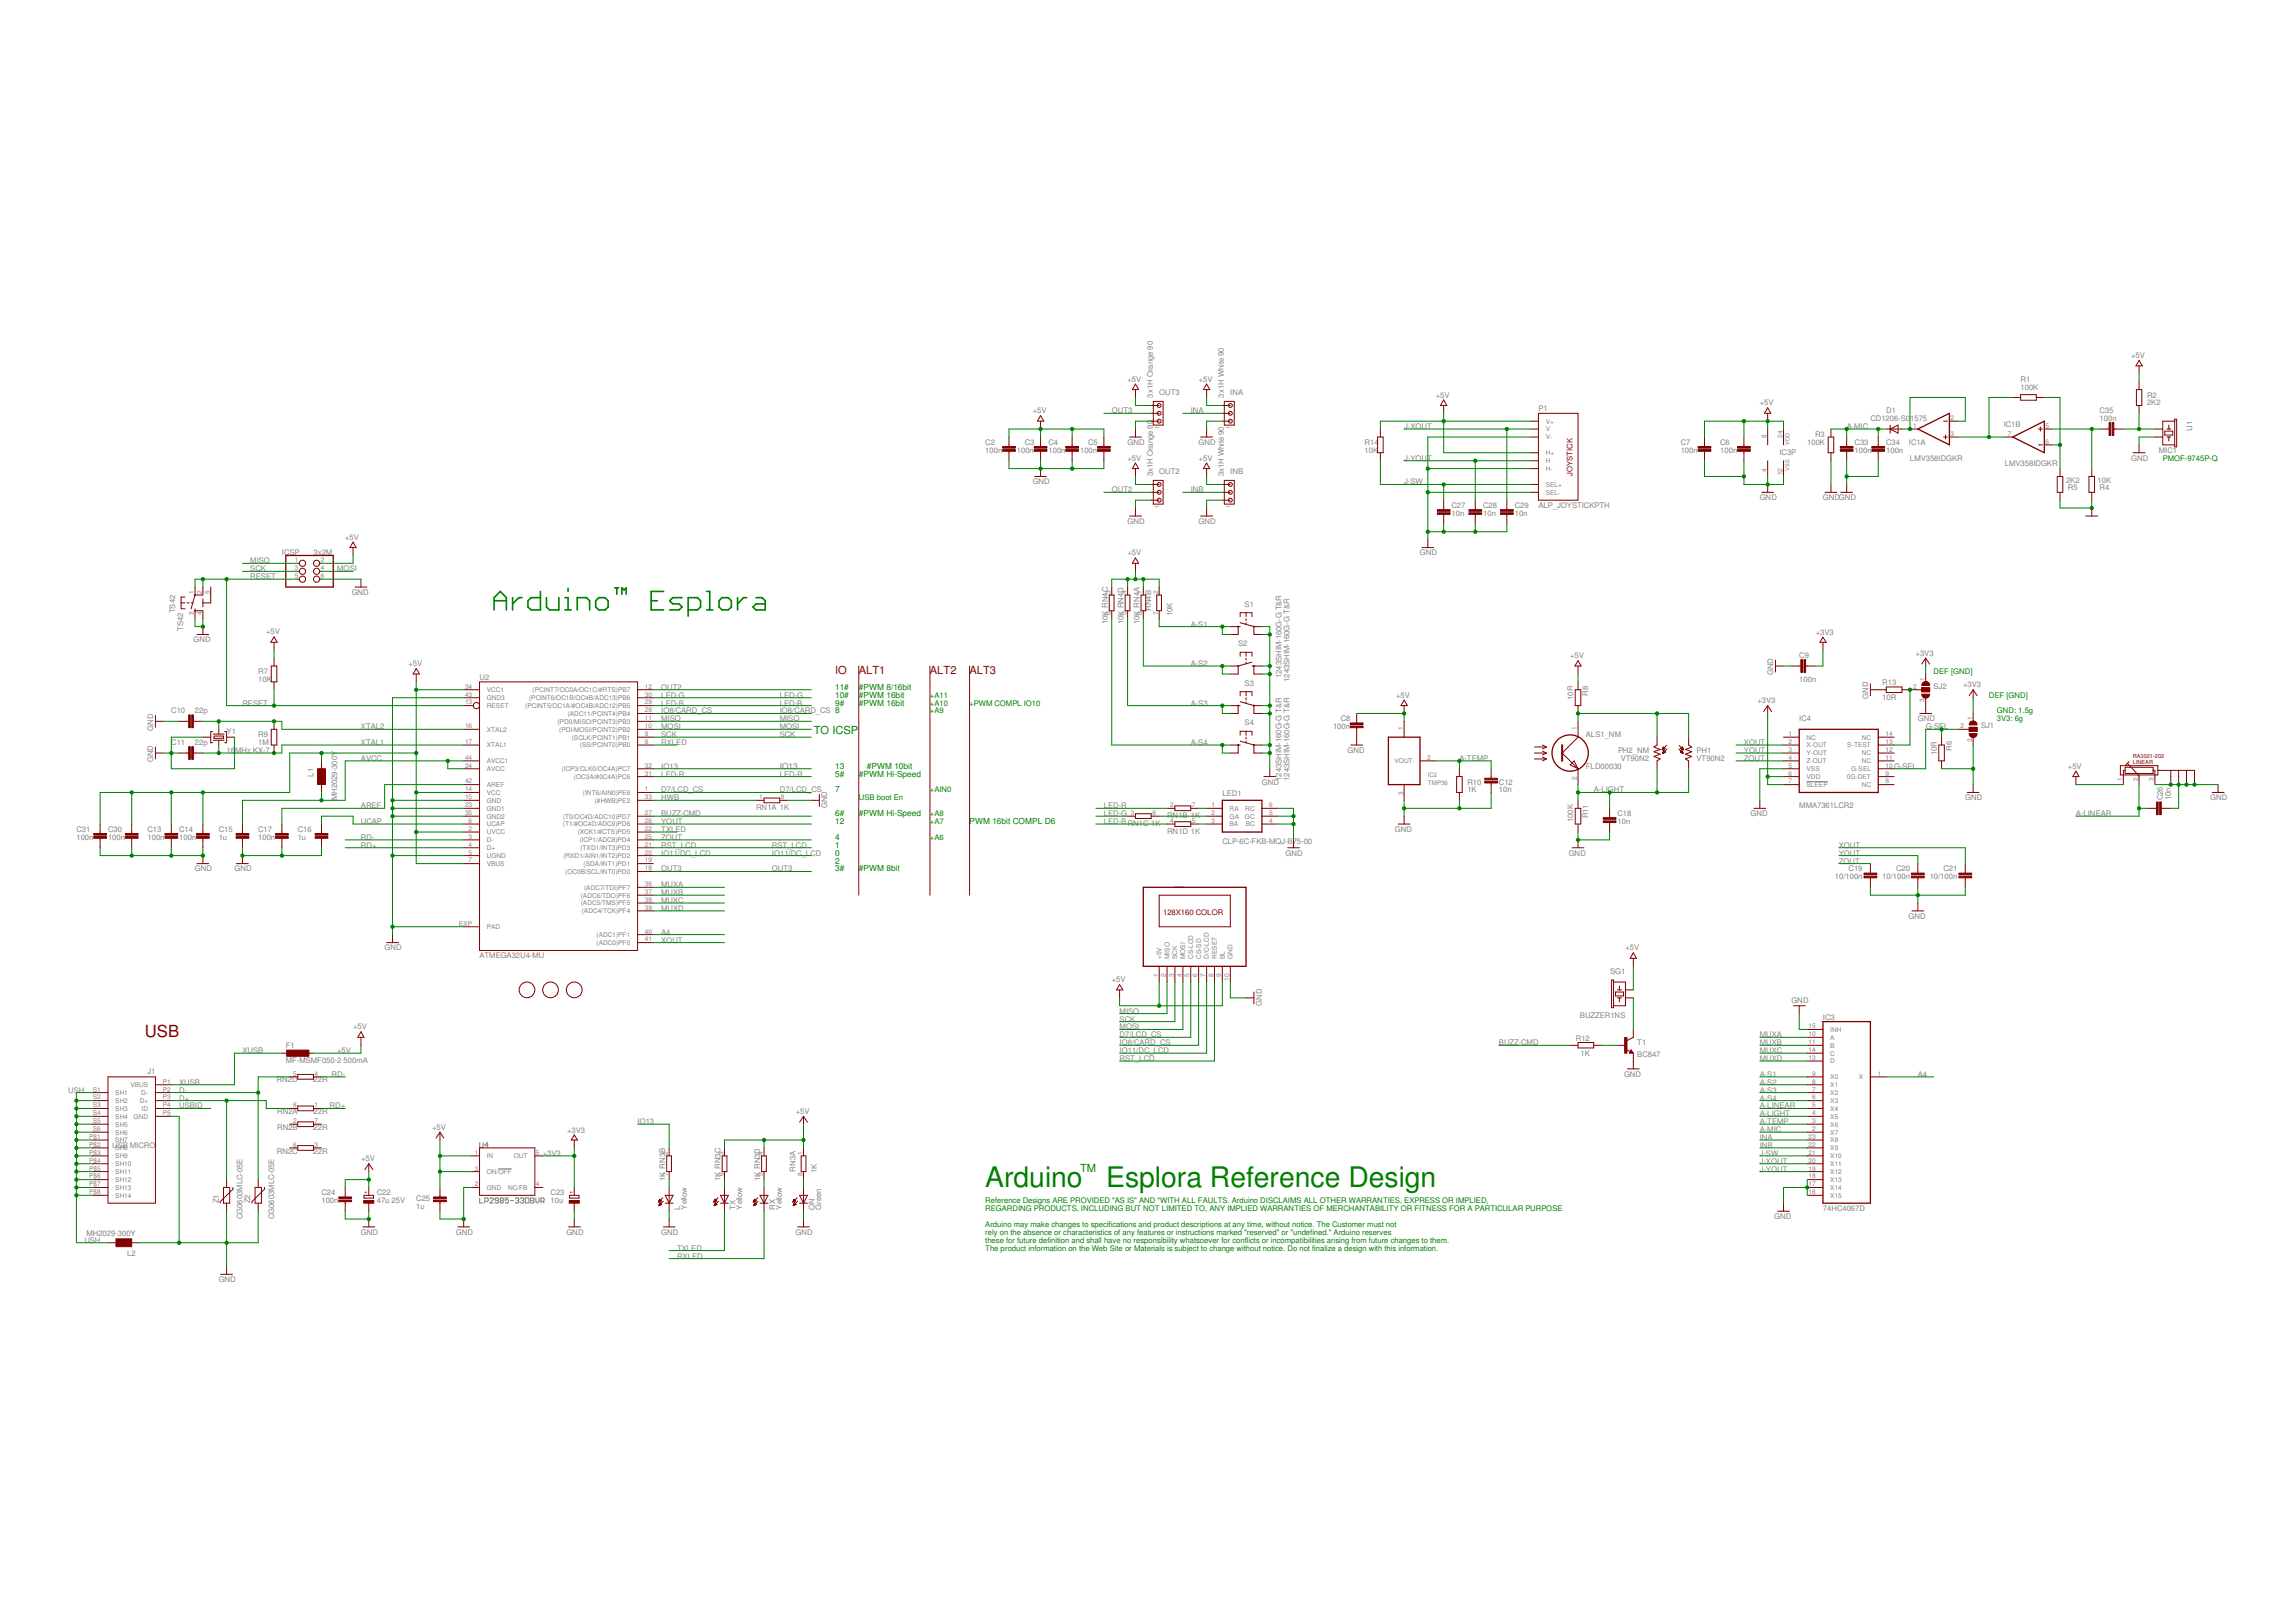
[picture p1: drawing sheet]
<svg xmlns="http://www.w3.org/2000/svg" width="297mm" height="210mm" viewBox="0 0 297 210" stroke-linecap="round" stroke-linejoin="round" font-family="sans-serif">
<defs><g id="words">
<g font-size="3.7" fill="#008000">
<text x="127.5" y="153.7">Arduino</text>
<text x="143.1" y="153.7">Esplora Reference Design</text>
</g>
<text font-size="2.2" fill="#800000" x="18.7" y="134.2">USB</text>
<g font-size="1.4" fill="#800000">
<text x="108" y="87.2">IO</text>
<text x="111.1" y="87.2">ALT1</text>
<text x="120.3" y="87.2">ALT2</text>
<text x="125.4" y="87.2">ALT3</text>
</g>
<g font-size="1.4" fill="#008000">
<text x="105.3" y="95">TO ICSP</text>
<text x="139.7" y="151.6">TM</text>
</g>
<g font-size="1.1" fill="#008000">
<text x="108" y="89.3">11#</text>
<text x="111.1" y="89.3">#PWM 8/16bit</text>
<text x="108" y="90.3">10#</text>
<text x="108" y="91.3">9#</text>
<text x="111.1" y="90.3">#PWM 16bit</text>
<text x="111.1" y="91.3">#PWM 16bit</text>
<text x="108" y="100.5">5#</text>
<text x="108" y="99.5">13</text>
<text x="111.1" y="100.5">#PWM Hi-Speed</text>
<text x="112.1" y="99.5">#PWM 10bit</text>
<text x="108" y="105.6">6#</text>
<text x="108" y="102.6">7</text>
<text x="108" y="106.6">12</text>
<text x="111.1" y="105.6">#PWM Hi-Speed</text>
<text x="125.4" y="106.6">PWM 16bit COMPL D6</text>
<text x="108" y="110.7">0</text>
<text x="108" y="109.7">1</text>
<text x="108" y="111.8">2</text>
<text x="108" y="112.8">3#</text>
<text x="108" y="108.7">4</text>
<text x="111.1" y="112.8">#PWM 8bit</text>
</g>
<text font-size="1.1" fill="#808080" x="100.9" y="99.5">IO13</text>
<g font-size="1" fill="#808080">
<text x="275.7" y="46.3">+5V</text>
<text x="133.6" y="53.5">+5V</text>
<text x="143.8" y="53.5">OUT3</text>
<text x="145.9" y="49.4">+5V</text>
<text x="149.1" y="51.4" transform="rotate(-90 149.1 51.4)">3x1H Orange 90</text>
<text x="150" y="51.1">OUT3</text>
<text x="154.1" y="53.5">INA</text>
<text x="155.1" y="49.4">+5V</text>
<text x="158.3" y="51.4" transform="rotate(-90 158.3 51.4)">3x1H White 90</text>
<text x="159.2" y="51.1">INA</text>
<text x="185.7" y="51.4">+5V</text>
<text x="199" y="53.2">P1</text>
<text x="227.7" y="52.5">+5V</text>
<text x="244" y="53.5">D1</text>
<text x="261.4" y="50.4">100K</text>
<text x="261.4" y="49.4">R1</text>
<text x="271.6" y="53.5">C35</text>
<text x="277.8" y="52.5">2K2</text>
<text x="277.8" y="51.4">R2</text>
<text x="127.5" y="58.6">100n</text>
<text x="127.5" y="57.6">C2</text>
<text x="131.6" y="58.6">100n</text>
<text x="132.6" y="57.6">C3</text>
<text x="135.6" y="58.6">100n</text>
<text x="135.6" y="57.6">C4</text>
<text x="139.7" y="58.6">100n</text>
<text x="140.8" y="57.6">C5</text>
<text x="145.9" y="57.6">GND</text>
<text x="145.9" y="59.6">+5V</text>
<text x="155.1" y="57.6">GND</text>
<text x="155.1" y="59.6">+5V</text>
<text x="176.5" y="58.6">10K</text>
<text x="176.5" y="57.6">R14</text>
<text x="181.7" y="55.5">J-XOUT</text>
<text x="181.7" y="59.6">J-YOUT</text>
<text x="217.4" y="58.6">100n</text>
<text x="217.4" y="57.6">C7</text>
<text x="222.6" y="58.6">100n</text>
<text x="222.6" y="57.6">C6</text>
<text x="230.2" y="58.9">IC3P</text>
<text x="233.8" y="57.6">100K</text>
<text x="234.8" y="56.6">R3</text>
<text x="238.9" y="55.5">A-MIC</text>
<text x="239.9" y="58.6">100n</text>
<text x="239.9" y="57.6">C33</text>
<text x="242" y="54.5">CD1206-S0</text>
<text x="244" y="58.6">100n</text>
<text x="244" y="57.6">C34</text>
<text x="247" y="57.5">IC1A</text>
<text x="247.1" y="59.6">LMV358IDGKR</text>
<text x="247.1" y="54.5">1575</text>
<text x="259.2" y="55.3">IC1B</text>
<text x="271.6" y="54.5">100n</text>
<text x="275.7" y="59.6">GND</text>
<text x="279.3" y="58.6">MIC1</text>
<text x="283.6" y="55.8" transform="rotate(-90 283.6 55.8)">U1</text>
<text x="133.6" y="62.7">GND</text>
<text x="143.8" y="63.7">OUT2</text>
<text x="149.1" y="61.7" transform="rotate(-90 149.1 61.7)">3x1H Orange 90</text>
<text x="150" y="61.4">OUT2</text>
<text x="154.1" y="63.7">INB</text>
<text x="158.3" y="61.7" transform="rotate(-90 158.3 61.7)">3x1H White 90</text>
<text x="159.2" y="61.4">INB</text>
<text x="181.7" y="62.7">J-SW</text>
<text x="187.8" y="65.8">C27</text>
<text x="191.9" y="65.8">C28</text>
<text x="196" y="65.8">C29</text>
<text x="199" y="65.8">ALP_JOYSTICKPTH</text>
<text x="227.7" y="64.7">GND</text>
<text x="235.8" y="64.7">GNDGND</text>
<text x="259.4" y="60.3">LMV358IDGKR</text>
<text x="267.3" y="62.5">2K2</text>
<text x="267.5" y="63.4">R5</text>
<text x="271.4" y="62.5">10K</text>
<text x="271.6" y="63.4">R4</text>
<text x="36.5" y="71.9">ICSP</text>
<text x="40.6" y="71.9">3x2M</text>
<text x="44.7" y="69.8">+5V</text>
<text x="145.9" y="67.8">GND</text>
<text x="145.9" y="71.9">+5V</text>
<text x="155.1" y="67.8">GND</text>
<text x="183.7" y="71.9">GND</text>
<text x="187.8" y="66.8">10n</text>
<text x="191.9" y="66.8">10n</text>
<text x="196" y="66.8">10n</text>
<text x="32.4" y="75">RESET</text>
<text x="32.4" y="73.9">SCK</text>
<text x="32.4" y="72.9">MISO</text>
<text x="43.6" y="73.9">MOSI</text>
<text x="45.5" y="77">GND</text>
<text x="22.7" y="79.4" transform="rotate(-90 22.7 79.4)">TS42</text>
<text x="23.7" y="81.7" transform="rotate(-90 23.7 81.7)">TS42</text>
<text x="25" y="83.1">GND</text>
<text x="34.4" y="82.1">+5V</text>
<text x="143.3" y="80.8" transform="rotate(-90 143.3 80.8)">10K RN4C</text>
<text x="145.4" y="80.8" transform="rotate(-90 145.4 80.8)">10K RN4D</text>
<text x="147.4" y="80.8" transform="rotate(-90 147.4 80.8)">10K RN4A</text>
<text x="148.9" y="79" transform="rotate(-90 148.9 79)">RN4B</text>
<text x="151.7" y="79.8" transform="rotate(-90 151.7 79.8)">10K</text>
<text x="154.1" y="81.1">A-S1</text>
<text x="160.2" y="83.6">S2</text>
<text x="161" y="78.5">S1</text>
<text x="234.9" y="82.2">+3V3</text>
<text x="33.4" y="88.2">10K</text>
<text x="33.4" y="87.2">R7</text>
<text x="52.8" y="86.2">+5V</text>
<text x="62" y="87.9">U2</text>
<text x="85.5" y="89.3">OUT2</text>
<text x="154.1" y="86.2">A-S2</text>
<text x="161" y="88.8">S3</text>
<text x="165.8" y="87.8" transform="rotate(-90 165.8 87.8)">1243SHIM-160G-G T&amp;R</text>
<text x="166.8" y="88.2" transform="rotate(-90 166.8 88.2)">1243SHIM-160G-G T&amp;R</text>
<text x="203.1" y="85.2">+5V</text>
<text x="229.4" y="87.4" transform="rotate(-90 229.4 87.4)">GND</text>
<text x="232.8" y="88.2">100n</text>
<text x="232.8" y="85.2">C9</text>
<text x="243.5" y="88.7">R13</text>
<text x="247.8" y="84.9">+3V3</text>
<text x="250.2" y="89.1">SJ2</text>
<text x="254" y="89">+3V3</text>
<text x="19.8" y="94.6" transform="rotate(-90 19.8 94.6)">GND</text>
<text x="22.2" y="92.3">C10</text>
<text x="25.2" y="92.3">22p</text>
<text x="29.3" y="95">Y1</text>
<text x="31.4" y="91.3">RESET</text>
<text x="33.4" y="95.4">R9</text>
<text x="46.7" y="94.4">XTAL2</text>
<text x="85.5" y="95.4">SCK</text>
<text x="85.5" y="93.4">MISO</text>
<text x="85.5" y="94.4">MOSI</text>
<text x="85.5" y="91.3">LED-B</text>
<text x="85.5" y="90.3">LED-G</text>
<text x="85.5" y="92.3">IO8/CARD_CS</text>
<text x="100.9" y="95.4">SCK</text>
<text x="100.9" y="93.4">MISO</text>
<text x="100.9" y="94.4">MOSI</text>
<text x="100.9" y="91.3">LED-B</text>
<text x="100.9" y="90.3">LED-G</text>
<text x="100.9" y="92.3">IO8/CARD_CS 8</text>
<text x="154.1" y="91.3">A-S3</text>
<text x="161" y="93.9">S4</text>
<text x="172.5" y="94.4">100n</text>
<text x="173.5" y="93.4">C8</text>
<text x="180.6" y="90.3">+5V</text>
<text x="203.5" y="90.6" transform="rotate(-90 203.5 90.6)">10R</text>
<text x="205.2" y="95.4">ALS1_NM</text>
<text x="205.5" y="90" transform="rotate(-90 205.5 90)">R8</text>
<text x="227.4" y="91">+3V3</text>
<text x="232.8" y="93.4">IC4</text>
<text x="241.7" y="90.5" transform="rotate(-90 241.7 90.5)">GND</text>
<text x="243.5" y="90.6">10R</text>
<text x="248.1" y="93.4">GND</text>
<text x="249.1" y="94.4">G-SEL</text>
<text x="256.3" y="94.2">SJ1</text>
<text x="19.8" y="98.6" transform="rotate(-90 19.8 98.6)">GND</text>
<text x="22.2" y="96.4">C11</text>
<text x="25.2" y="96.4">22p</text>
<text x="29.3" y="97.4">16</text>
<text x="30.4" y="97.4">MHz KX-7</text>
<text x="33.4" y="96.4">1M</text>
<text x="40.6" y="100.5" transform="rotate(-90 40.6 100.5)">L1</text>
<text x="46.7" y="96.4">XTAL1</text>
<text x="46.7" y="98.5">AVCC</text>
<text x="85.5" y="100.5">LED-R</text>
<text x="85.5" y="96.4">RXLED</text>
<text x="85.5" y="99.5">IO13</text>
<text x="100.9" y="100.5">LED-R</text>
<text x="154.1" y="96.4">A-S4</text>
<text x="163.3" y="101.5">GND</text>
<text x="165.8" y="101" transform="rotate(-90 165.8 101)">1243SHIM-160G-G T&amp;R</text>
<text x="166.8" y="101" transform="rotate(-90 166.8 101)">1243SHIM-160G-G T&amp;R</text>
<text x="174.3" y="97.4">GND</text>
<text x="188.8" y="98.5">A-TEMP</text>
<text x="189.8" y="101.5">R10</text>
<text x="193.9" y="101.5">C12</text>
<text x="205.2" y="99.5">FLD00030</text>
<text x="209.3" y="97.4">PH2_NM</text>
<text x="209.7" y="98.5">VT90N2</text>
<text x="219.5" y="98.5">VT90N2</text>
<text x="219.5" y="97.4">PH1</text>
<text x="225.6" y="96.4">XOUT</text>
<text x="225.6" y="97.4">YOUT</text>
<text x="225.6" y="98.5">ZOUT</text>
<text x="245" y="99.5">G-SEL</text>
<text x="250.6" y="97.7" transform="rotate(-90 250.6 97.7)">10R</text>
<text x="252.5" y="97.2" transform="rotate(-90 252.5 97.2)">R6</text>
<text x="267.5" y="99.5">+5V</text>
<text x="9.9" y="107.7">C31</text>
<text x="14" y="107.7">C30</text>
<text x="19.1" y="107.7">C13</text>
<text x="23.2" y="107.7">C14</text>
<text x="28.3" y="107.7">C15</text>
<text x="33.4" y="107.7">C17</text>
<text x="38.5" y="107.7">C16</text>
<text x="43.6" y="103.6" transform="rotate(-90 43.6 103.6)">MH2029-300Y</text>
<text x="46.7" y="104.6">AREF</text>
<text x="46.7" y="106.6">UCAP</text>
<text x="85.5" y="105.6">BUZZ-CMD</text>
<text x="85.5" y="103.6">HWB</text>
<text x="85.5" y="107.7">TXLED</text>
<text x="85.5" y="106.6">YOUT</text>
<text x="85.5" y="102.6">D7/LCD_CS</text>
<text x="97.8" y="104.8">RN1A 1K</text>
<text x="100.9" y="102.6">D7/LCD_CS</text>
<text x="107" y="104.6" transform="rotate(-90 107 104.6)">GND</text>
<text x="142.8" y="106.6">LED-BRN1C 1K</text>
<text x="142.8" y="105.6">LED-G</text>
<text x="142.8" y="104.6">LED-R</text>
<text x="151" y="105.8">RN1B 1K</text>
<text x="151" y="107.9">RN1D 1K</text>
<text x="158.1" y="103.1">LED1</text>
<text x="180.5" y="107.7">GND</text>
<text x="189.8" y="102.6">1K</text>
<text x="193.9" y="102.6">10n</text>
<text x="203.5" y="106.4" transform="rotate(-90 203.5 106.4)">100K</text>
<text x="205.5" y="105.9" transform="rotate(-90 205.5 105.9)">R11</text>
<text x="206.2" y="102.6">A-LIGHT</text>
<text x="209.3" y="106.6">10n</text>
<text x="209.3" y="105.6">C18</text>
<text x="226.5" y="105.6">GND</text>
<text x="232.8" y="104.6">MMA7361LCR2</text>
<text x="254.2" y="103.6">GND</text>
<text x="268.6" y="105.6">A-LINEAR</text>
<text x="279.8" y="103.6" transform="rotate(-90 279.8 103.6)">C26</text>
<text x="280.8" y="103.6" transform="rotate(-90 280.8 103.6)">10n</text>
<text x="285.9" y="103.6">GND</text>
<text x="9.9" y="108.7">100n</text>
<text x="14" y="108.7">100n</text>
<text x="19.1" y="108.7">100n</text>
<text x="23.2" y="108.7">100n</text>
<text x="25.2" y="112.8">GND</text>
<text x="28.3" y="108.7">1u</text>
<text x="30.3" y="112.8">GND</text>
<text x="33.4" y="108.7">100n</text>
<text x="38.5" y="108.7">1u</text>
<text x="46.7" y="108.7">RD-</text>
<text x="46.7" y="109.7">RD+</text>
<text x="85.5" y="112.8">OUT3</text>
<text x="85.5" y="108.7">ZOUT</text>
<text x="85.5" y="110.7">IO11/DC_LCD</text>
<text x="85.5" y="109.7">RST_LCD</text>
<text x="99.9" y="112.8">OUT3</text>
<text x="99.9" y="110.7">IO11/DC_LCD</text>
<text x="99.9" y="109.7">RST_LCD</text>
<text x="158.1" y="109.2">CLP-6C-FKB-MQJ-B75-00</text>
<text x="166.3" y="110.7">GND</text>
<text x="203" y="110.7">GND</text>
<text x="237.4" y="113.8">10/100n</text>
<text x="237.9" y="109.7">XOUT</text>
<text x="237.9" y="110.7">YOUT</text>
<text x="237.9" y="111.8">ZOUT</text>
<text x="239.2" y="112.8">C19</text>
<text x="243.5" y="113.8">10/100n</text>
<text x="245.3" y="112.8">C20</text>
<text x="249.6" y="113.8">10/100n</text>
<text x="251.4" y="112.8">C21</text>
<text x="85.5" y="116.9">MUXC</text>
<text x="85.5" y="115.8">MUXB</text>
<text x="85.5" y="114.8">MUXA</text>
<text x="85.5" y="117.9">MUXD</text>
<text x="246.9" y="118.9">GND</text>
<text x="49.8" y="123">GND</text>
<text x="62" y="124">ATMEGA32U4-MU</text>
<text x="85.5" y="121">A4</text>
<text x="85.5" y="122">XOUT</text>
<text x="210.3" y="123">+5V</text>
<text x="143.8" y="127.1">+5V</text>
<text x="144.8" y="131.2">MISO</text>
<text x="163.3" y="130.2" transform="rotate(-90 163.3 130.2)">GND</text>
<text x="204.4" y="131.7">BUZZER1NS</text>
<text x="208.3" y="126.1">SG1</text>
<text x="231.8" y="129.9">GND</text>
<text x="235.8" y="131.9">IC3</text>
<text x="31.4" y="136.3">XUSB</text>
<text x="37" y="137.6">MF-MSMF050-2</text>
<text x="37" y="135.7">F1</text>
<text x="43.6" y="136.3">+5V</text>
<text x="44.5" y="137.6">500mA</text>
<text x="45.7" y="133.2">+5V</text>
<text x="144.8" y="132.2">SCK</text>
<text x="144.8" y="133.2">MOSI</text>
<text x="144.8" y="134.2">D7/LCD_CS</text>
<text x="144.8" y="135.3">IO8/CARD_CS</text>
<text x="144.8" y="136.3">IO11/DC_LCD</text>
<text x="144.8" y="137.3">RST_LCD</text>
<text x="193.9" y="135.3">BUZZ-CMD</text>
<text x="203.9" y="134.7">R12</text>
<text x="204.5" y="136.6">1K</text>
<text x="211.8" y="136.8">BC847</text>
<text x="211.8" y="135.3">T1</text>
<text x="227.7" y="136.3">MUXC</text>
<text x="227.7" y="135.3">MUXB</text>
<text x="227.7" y="134.2">MUXA</text>
<text x="227.7" y="137.3">MUXD</text>
<text x="8.8" y="141.4">USH</text>
<text x="19.1" y="139">J1</text>
<text x="23.2" y="141.4">D-</text>
<text x="23.2" y="142.4">D+</text>
<text x="23.2" y="140.4">XUSB</text>
<text x="23.2" y="143.4">USBID</text>
<text x="35.8" y="140.1">RN2D</text>
<text x="40.6" y="140.1">22R</text>
<text x="42.6" y="143.4">RD+</text>
<text x="42.9" y="139.4">RD-</text>
<text x="210.1" y="139.4">GND</text>
<text x="227.7" y="143.4">A-LINEAR</text>
<text x="227.7" y="139.4">A-S1</text>
<text x="227.7" y="140.4">A-S2</text>
<text x="227.7" y="141.4">A-S3</text>
<text x="227.7" y="142.4">A-S4</text>
<text x="248.1" y="139.4">A4</text>
<text x="14.5" y="148.6">USB MICRO</text>
<text x="35.8" y="149.3">RN2C</text>
<text x="35.9" y="144.2">RN2A</text>
<text x="35.9" y="146.2">RN2B</text>
<text x="40.6" y="144.2">22R</text>
<text x="40.6" y="146.2">22R</text>
<text x="40.6" y="149.3">22R</text>
<text x="55.9" y="146.2">+5V</text>
<text x="70.2" y="149.6">+3V3</text>
<text x="73.4" y="146.6">+3V3</text>
<text x="82.5" y="145.5">IO13</text>
<text x="102.9" y="144.2">+5V</text>
<text x="227.7" y="149.6">J-SW</text>
<text x="227.7" y="146.5">A-MIC</text>
<text x="227.7" y="144.5">A-LIGHT</text>
<text x="227.7" y="145.5">A-TEMP</text>
<text x="227.7" y="147.5">INA</text>
<text x="227.7" y="148.6">INB</text>
<text x="28.3" y="155.7" transform="rotate(-90 28.3 155.7)">Z1</text>
<text x="32.4" y="155.7" transform="rotate(-90 32.4 155.7)">Z2</text>
<text x="41.6" y="155.7">100n</text>
<text x="41.6" y="154.7">C24</text>
<text x="46.7" y="150.3">+5V</text>
<text x="48.7" y="155.7">47u 25V</text>
<text x="48.7" y="154.7">C22</text>
<text x="53.9" y="155.4">C25</text>
<text x="71.2" y="155.7">10u</text>
<text x="71.2" y="154.7">C23</text>
<text x="86.1" y="152.8" transform="rotate(-90 86.1 152.8)">1K RN3B</text>
<text x="93.2" y="152.8" transform="rotate(-90 93.2 152.8)">1K RN3C</text>
<text x="98.3" y="152.8" transform="rotate(-90 98.3 152.8)">1K RN3D</text>
<text x="102.9" y="151.6" transform="rotate(-90 102.9 151.6)">RN3A</text>
<text x="105.7" y="151.8" transform="rotate(-90 105.7 151.8)">1K</text>
<text x="227.7" y="150.6">J-XOUT</text>
<text x="227.7" y="151.6">J-YOUT</text>
<text x="10.9" y="160.8">USH</text>
<text x="11.2" y="160">MH2029-300Y</text>
<text x="31.4" y="157.8" transform="rotate(-90 31.4 157.8)">CG0603MLC-05E</text>
<text x="35.5" y="157.8" transform="rotate(-90 35.5 157.8)">CG0603MLC-05E</text>
<text x="46.7" y="159.8">GND</text>
<text x="53.9" y="156.4">1u</text>
<text x="59" y="159.8">GND</text>
<text x="73.3" y="159.8">GND</text>
<text x="85.5" y="159.8">GND</text>
<text x="87.6" y="161.8">TXLED</text>
<text x="88" y="156.5" transform="rotate(-90 88 156.5)">L</text>
<text x="88.9" y="156.5" transform="rotate(-90 88.9 156.5)">Yellow</text>
<text x="95.2" y="156.5" transform="rotate(-90 95.2 156.5)">TX</text>
<text x="96" y="156.5" transform="rotate(-90 96 156.5)">Yellow</text>
<text x="100.3" y="156.5" transform="rotate(-90 100.3 156.5)">RX</text>
<text x="101.1" y="156.5" transform="rotate(-90 101.1 156.5)">Yellow</text>
<text x="102.9" y="159.8">GND</text>
<text x="105.4" y="156.5" transform="rotate(-90 105.4 156.5)">ON</text>
<text x="106.3" y="156.5" transform="rotate(-90 106.3 156.5)">Green</text>
<text x="229.5" y="157.8">GND</text>
<text x="235.8" y="156.7">74HC4067D</text>
<text x="16.4" y="162.6">L2</text>
<text x="28.3" y="165.9">GND</text>
<text x="87.6" y="162.9">RXLED</text>
</g>
<g font-size="1" fill="#008000">
<text x="279.8" y="59.6">PMOF-9745P-Q</text>
<text x="250.2" y="87.2">DEF [GND]</text>
<text x="120.3" y="90.3">+A11</text>
<text x="120.3" y="91.3">+A10</text>
<text x="120.3" y="92.3">+A9</text>
<text x="125.4" y="91.3">+PWM COMPL IO10</text>
<text x="257.3" y="90.3">DEF [GND]</text>
<text x="258.3" y="92.3">GND: 1.5g</text>
<text x="258.3" y="93.4">3V3: 6g</text>
<text x="111.1" y="103.6">USB boot En</text>
<text x="120.3" y="106.6">+A7</text>
<text x="120.3" y="105.6">+A8</text>
<text x="120.3" y="102.6">+AIN0</text>
<text x="120.3" y="108.7">+A6</text>
<text x="127.5" y="155.7">Reference Designs ARE PROVIDED &quot;AS IS&quot; AND &quot;WITH ALL FAULTS. Arduino DISCLAIMS ALL OTHER WARRANTIES, EXPRESS OR IMPLIED,</text>
<text x="127.5" y="158.8">Arduino may make changes to specifications and product descriptions at any time, without notice. The Customer must not</text>
<text x="127.5" y="156.7">REGARDING PRODUCTS, INCLUDING BUT NOT LIMITED TO, ANY IMPLIED WARRANTIES OF MERCHANTABILITY OR FITNESS FOR A PARTICULAR PURPOSE</text>
<text x="127.5" y="159.8">rely on the absence or characteristics of any features or instructions marked &quot;reserved&quot; or &quot;undefined.&quot; Arduino reserves</text>
<text x="127.5" y="160.8">these for future definition and shall have no responsibility whatsoever for conflicts or incompatibilities arising from future changes to them.</text>
<text x="127.5" y="161.8">The product information on the Web Site or Materials is subject to change without notice. Do not finalize a design with this information.</text>
</g>
<g font-size="1" fill="#800000">
<text x="203.4" y="61.6" transform="rotate(-90 203.4 61.6)">JOYSTICK</text>
<text x="150.5" y="118.4">128X160 COLOR</text>
</g>
<g font-size=".8" fill="#808080">
<text x="200" y="59.9">H</text>
<text x="200" y="58.9">H+</text>
<text x="200" y="55.8">V</text>
<text x="200" y="54.8">V+</text>
<text x="200" y="56.9">V-</text>
<text x="228.5" y="56.6" transform="rotate(-90 228.5 56.6)">8</text>
<text x="230.6" y="56.6" transform="rotate(-90 230.6 56.6)">24</text>
<text x="247.5" y="55.4">1</text>
<text x="252.3" y="54.4">2</text>
<text x="252.3" y="56.4">3</text>
<text x="259.8" y="56.4">7</text>
<text x="264.6" y="57.4">6</text>
<text x="264.6" y="55.4">5</text>
<text x="200" y="60.9">H-</text>
<text x="200" y="63">SEL+</text>
<text x="200" y="64">SEL-</text>
<text x="228.5" y="61" transform="rotate(-90 228.5 61)">4</text>
<text x="230.6" y="61.5" transform="rotate(-90 230.6 61.5)">12</text>
<text x="25.1" y="76.9" transform="rotate(-90 25.1 76.9)">1</text>
<text x="26.1" y="76.9" transform="rotate(-90 26.1 76.9)">2</text>
<text x="27.1" y="76.9" transform="rotate(-90 27.1 76.9)">5</text>
<text x="38.1" y="72.8">1</text>
<text x="38.1" y="73.8">3</text>
<text x="38.1" y="74.8">5</text>
<text x="41.5" y="72.8">2</text>
<text x="41.5" y="73.8">4</text>
<text x="41.5" y="74.8">6</text>
<text x="143.7" y="76.9" transform="rotate(-90 143.7 76.9)">3</text>
<text x="145.7" y="76.9" transform="rotate(-90 145.7 76.9)">4</text>
<text x="147.8" y="76.9" transform="rotate(-90 147.8 76.9)">1</text>
<text x="149.8" y="76.9" transform="rotate(-90 149.8 76.9)">2</text>
<text x="25.1" y="79.7" transform="rotate(-90 25.1 79.7)">3</text>
<text x="26.1" y="79.7" transform="rotate(-90 26.1 79.7)">4</text>
<text x="143.7" y="79.7" transform="rotate(-90 143.7 79.7)">6</text>
<text x="145.7" y="79.7" transform="rotate(-90 145.7 79.7)">5</text>
<text x="147.8" y="79.7" transform="rotate(-90 147.8 79.7)">8</text>
<text x="149.8" y="79.7" transform="rotate(-90 149.8 79.7)">7</text>
<text x="60.2" y="89.1">34</text>
<text x="63" y="89.6">VCC1</text>
<text x="68.9" y="89.6">(PCINT7/OC0A/OC1C/#RTS)PB7</text>
<text x="83.4" y="89.1">12</text>
<text x="247.5" y="89.1">2</text>
<text x="249" y="88.1" transform="rotate(-90 249 88.1)">1</text>
<text x="60.2" y="90.1">43</text>
<text x="60.2" y="91.2">13</text>
<text x="60.2" y="94.2">16</text>
<text x="63" y="90.6">GND3</text>
<text x="63" y="91.6">RESET</text>
<text x="63" y="94.7">XTAL2</text>
<text x="68" y="91.6">(PCINT5/OC1A/#OC4B/ADC12)PB5</text>
<text x="68.5" y="90.6">(PCINT6/OC1B/OC4B/ADC13)PB6</text>
<text x="72.1" y="93.7">(PD0/MISO/PCINT3)PB3</text>
<text x="72.4" y="94.7">(PDI/MOSI/PCINT2)PB2</text>
<text x="73.5" y="92.6">(ADC11/PCINT4)PB4</text>
<text x="74" y="95.7">(SCLK/PCINT1)PB1</text>
<text x="83.4" y="92.2">28</text>
<text x="83.4" y="91.2">29</text>
<text x="83.4" y="90.1">30</text>
<text x="83.4" y="93.2">11</text>
<text x="83.4" y="94.2">10</text>
<text x="83.4" y="95.3">9</text>
<text x="181.5" y="94.5" transform="rotate(-90 181.5 94.5)">1</text>
<text x="204" y="94.5" transform="rotate(-90 204 94.5)">1</text>
<text x="231.4" y="95.3">1</text>
<text x="233.7" y="95.7">NC</text>
<text x="240.9" y="95.7">NC</text>
<text x="243.9" y="95.3">14</text>
<text x="249" y="90.9" transform="rotate(-90 249 90.9)">3</text>
<text x="253.6" y="94.2">2</text>
<text x="255.1" y="93.2" transform="rotate(-90 255.1 93.2)">1</text>
<text x="60.2" y="101.4">42</text>
<text x="60.2" y="99.3">24</text>
<text x="60.2" y="98.3">44</text>
<text x="60.2" y="96.3">17</text>
<text x="63" y="101.8">AREF</text>
<text x="63" y="99.8">AVCC</text>
<text x="63" y="98.8">AVCC1</text>
<text x="63" y="96.7">XTAL1</text>
<text x="72.7" y="99.8">(ICP3/CLK0/OC4A)PC7</text>
<text x="74.3" y="100.8">(OC3A/#0C4A)PC6</text>
<text x="75" y="96.7">(SS/PCINT0)PB0</text>
<text x="83.4" y="99.3">32</text>
<text x="83.4" y="100.4">31</text>
<text x="83.4" y="96.3">8</text>
<text x="180.4" y="98.8">VOUT</text>
<text x="184.6" y="98.3">2</text>
<text x="184.7" y="101.5">TMP36</text>
<text x="184.7" y="100.5">IC2</text>
<text x="204" y="100.9" transform="rotate(-90 204 100.9)">2</text>
<text x="231.4" y="96.3">2</text>
<text x="231.4" y="97.3">3</text>
<text x="231.4" y="98.3">4</text>
<text x="231.4" y="99.3">5</text>
<text x="231.4" y="100.4">6</text>
<text x="231.4" y="101.4">7</text>
<text x="233.7" y="96.7">X-OUT</text>
<text x="233.7" y="97.7">Y-OUT</text>
<text x="233.7" y="98.8">Z-OUT</text>
<text x="233.7" y="99.8">VSS</text>
<text x="233.7" y="100.8">VDD</text>
<text x="233.7" y="101.8">SLEEP</text>
<text x="238.9" y="100.8">0G-DET</text>
<text x="239" y="96.7">S-TEST</text>
<text x="239.5" y="99.8">G-SEL</text>
<text x="240.9" y="101.8">NC</text>
<text x="240.9" y="98.8">NC</text>
<text x="240.9" y="97.7">NC</text>
<text x="243.9" y="101.4">8</text>
<text x="243.9" y="100.4">9</text>
<text x="243.9" y="99.3">10</text>
<text x="243.9" y="98.3">11</text>
<text x="243.9" y="97.3">12</text>
<text x="243.9" y="96.3">13</text>
<text x="255.1" y="96" transform="rotate(-90 255.1 96)">3</text>
<text x="274.6" y="101.1" transform="rotate(-90 274.6 101.1)">1</text>
<text x="276.6" y="101.1" transform="rotate(-90 276.6 101.1)">2</text>
<text x="278.6" y="101.1" transform="rotate(-90 278.6 101.1)">3</text>
<text x="60.2" y="103.4">15</text>
<text x="60.2" y="104.5">23</text>
<text x="60.2" y="105.5">35</text>
<text x="60.2" y="102.4">14</text>
<text x="60.6" y="106.5">6</text>
<text x="60.6" y="107.5">2</text>
<text x="63" y="103.9">GND</text>
<text x="63" y="104.9">GND1</text>
<text x="63" y="105.9">GND2</text>
<text x="63" y="106.9">UCAP</text>
<text x="63" y="108">UVCC</text>
<text x="63" y="102.9">VCC</text>
<text x="72.8" y="107">(T1/#OC4D/ADC9)PD6</text>
<text x="72.8" y="105.9">(T0/OC4D/ADC10)PD7</text>
<text x="74.7" y="108">(XCK1/#CTS)PD5</text>
<text x="75.4" y="102.9">(INT6/AIN0)PE6</text>
<text x="76.9" y="103.9">(#HWB)PE2</text>
<text x="83.4" y="103.4">33</text>
<text x="83.4" y="102.4">1</text>
<text x="83.4" y="105.5">27</text>
<text x="83.4" y="106.5">26</text>
<text x="83.4" y="107.5">22</text>
<text x="98.2" y="103.4">1</text>
<text x="101" y="103.4">8</text>
<text x="146.3" y="105.5">3</text>
<text x="149.1" y="105.5">6</text>
<text x="151.4" y="104.5">2</text>
<text x="151.4" y="106.5">4</text>
<text x="154.2" y="104.5">7</text>
<text x="154.2" y="106.5">5</text>
<text x="156.7" y="104.5">1</text>
<text x="156.7" y="105.5">2</text>
<text x="156.7" y="106.5">3</text>
<text x="159.1" y="104.9">RA</text>
<text x="159.1" y="105.9">GA</text>
<text x="159.1" y="106.9">BA</text>
<text x="161.1" y="105.9">GC</text>
<text x="161.1" y="104.9">RC</text>
<text x="161.2" y="107">BC</text>
<text x="164.2" y="104.5">6</text>
<text x="164.2" y="105.5">5</text>
<text x="164.2" y="106.5">4</text>
<text x="181.5" y="102.9" transform="rotate(-90 181.5 102.9)">3</text>
<text x="60.6" y="109.6">4</text>
<text x="60.6" y="108.5">3</text>
<text x="60.6" y="110.6">5</text>
<text x="60.6" y="111.6">7</text>
<text x="63" y="110">D+</text>
<text x="63" y="109">D-</text>
<text x="63" y="111">UGND</text>
<text x="63" y="112.1">VBUS</text>
<text x="72.9" y="111">(RXD1/AIN1/INT2)PD2</text>
<text x="73.1" y="113.1">(OC0B/SCL/INT0)PD0</text>
<text x="75" y="109">(ICP1/ADC8)PD4</text>
<text x="75.1" y="110">(TXD1/INT3)PD3</text>
<text x="75.5" y="112.1">(SDA/INT1)PD1</text>
<text x="83.4" y="108.5">25</text>
<text x="83.4" y="112.6">18</text>
<text x="83.4" y="110.6">20</text>
<text x="83.4" y="111.6">19</text>
<text x="83.4" y="109.6">21</text>
<text x="59.4" y="119.8">EXP</text>
<text x="75.1" y="117.2">(ADC5/TMS)PF5</text>
<text x="75.1" y="116.2">(ADC6/TDO)PF6</text>
<text x="75.3" y="118.2">(ADC4/TCK)PF4</text>
<text x="75.6" y="115.1">(ADC7/TDI)PF7</text>
<text x="83.4" y="117.7">39</text>
<text x="83.4" y="116.7">38</text>
<text x="83.4" y="115.7">37</text>
<text x="83.4" y="114.7">36</text>
<text x="63" y="120.2">PAD</text>
<text x="77.2" y="122.3">(ADC0)PF0</text>
<text x="77.2" y="121.3">(ADC1)PF1</text>
<text x="83.4" y="121.8">41</text>
<text x="83.4" y="120.8">40</text>
<text x="150.3" y="124.1" transform="rotate(-90 150.3 124.1)">+5V</text>
<text x="151.3" y="124.1" transform="rotate(-90 151.3 124.1)">MISO</text>
<text x="152.3" y="124.1" transform="rotate(-90 152.3 124.1)">SCK</text>
<text x="153.3" y="124.1" transform="rotate(-90 153.3 124.1)">MOSI</text>
<text x="154.4" y="124.1" transform="rotate(-90 154.4 124.1)">CS-LCD</text>
<text x="155.4" y="124.1" transform="rotate(-90 155.4 124.1)">CS-SD</text>
<text x="156.4" y="124.1" transform="rotate(-90 156.4 124.1)">D/C-LCD</text>
<text x="157.4" y="124.1" transform="rotate(-90 157.4 124.1)">RESET</text>
<text x="158.4" y="124.1" transform="rotate(-90 158.4 124.1)">BL</text>
<text x="159.5" y="124.1" transform="rotate(-90 159.5 124.1)">GND</text>
<text x="149.8" y="126.4" transform="rotate(-90 149.8 126.4)">1</text>
<text x="150.8" y="126.4" transform="rotate(-90 150.8 126.4)">2</text>
<text x="151.9" y="126.4" transform="rotate(-90 151.9 126.4)">3</text>
<text x="152.9" y="126.4" transform="rotate(-90 152.9 126.4)">4</text>
<text x="153.9" y="126.4" transform="rotate(-90 153.9 126.4)">5</text>
<text x="154.9" y="126.4" transform="rotate(-90 154.9 126.4)">6</text>
<text x="156" y="126.4" transform="rotate(-90 156 126.4)">7</text>
<text x="157" y="126.4" transform="rotate(-90 157 126.4)">8</text>
<text x="158" y="126.4" transform="rotate(-90 158 126.4)">9</text>
<text x="159" y="126.9" transform="rotate(-90 159 126.9)">10</text>
<text x="234" y="134.1">10</text>
<text x="234" y="135.1">11</text>
<text x="234" y="136.1">14</text>
<text x="234" y="137.2">13</text>
<text x="234" y="133.1">15</text>
<text x="236.8" y="134.6">A</text>
<text x="236.8" y="135.6">B</text>
<text x="236.8" y="136.6">C</text>
<text x="236.8" y="137.6">D</text>
<text x="236.8" y="133.5">INH</text>
<text x="12" y="141.3">S1</text>
<text x="12" y="142.3">S2</text>
<text x="12" y="143.3">S3</text>
<text x="14.9" y="141.7">SH1</text>
<text x="14.9" y="142.7">SH2</text>
<text x="14.9" y="143.8">SH3</text>
<text x="16.9" y="140.7">VBUS</text>
<text x="18.1" y="142.7">D+</text>
<text x="18.3" y="141.7">D-</text>
<text x="18.3" y="143.8">ID</text>
<text x="21.1" y="142.3">P3</text>
<text x="21.1" y="141.3">P2</text>
<text x="21.1" y="143.3">P4</text>
<text x="21.1" y="140.2">P1</text>
<text x="37.9" y="143.3">8</text>
<text x="37.9" y="139.2">5</text>
<text x="40.7" y="143.3">1</text>
<text x="40.7" y="139.2">4</text>
<text x="234.4" y="139.2">9</text>
<text x="234.4" y="140.2">8</text>
<text x="234.4" y="141.3">7</text>
<text x="234.4" y="142.3">6</text>
<text x="234.4" y="143.3">5</text>
<text x="236.8" y="139.7">X0</text>
<text x="236.8" y="140.7">X1</text>
<text x="236.8" y="141.7">X2</text>
<text x="236.8" y="142.7">X3</text>
<text x="236.8" y="143.8">X4</text>
<text x="240.5" y="139.7">X</text>
<text x="242.9" y="139.2">1</text>
<text x="11.5" y="147.4">P$1</text>
<text x="11.5" y="148.4">P$2</text>
<text x="11.5" y="149.4">P$3</text>
<text x="12" y="144.3">S4</text>
<text x="12" y="145.3">S5</text>
<text x="12" y="146.4">S6</text>
<text x="14.9" y="144.8">SH4</text>
<text x="14.9" y="145.8">SH5</text>
<text x="14.9" y="146.8">SH6</text>
<text x="14.9" y="147.8">SH7</text>
<text x="14.9" y="148.9">SH8</text>
<text x="14.9" y="149.9">SH9</text>
<text x="17.3" y="144.8">GND</text>
<text x="21.1" y="144.3">P5</text>
<text x="37.9" y="145.3">2</text>
<text x="37.9" y="148.4">6</text>
<text x="40.7" y="145.3">7</text>
<text x="40.7" y="148.4">3</text>
<text x="61.4" y="149.4">1</text>
<text x="63" y="149.9">IN</text>
<text x="66.5" y="149.9">OUT</text>
<text x="69.3" y="149.4">5</text>
<text x="86.4" y="149.4" transform="rotate(-90 86.4 149.4)">2</text>
<text x="93.6" y="149.4" transform="rotate(-90 93.6 149.4)">3</text>
<text x="98.7" y="149.4" transform="rotate(-90 98.7 149.4)">4</text>
<text x="103.8" y="149.4" transform="rotate(-90 103.8 149.4)">1</text>
<text x="234" y="147.4">23</text>
<text x="234" y="148.4">22</text>
<text x="234" y="149.4">21</text>
<text x="234.4" y="144.3">4</text>
<text x="234.4" y="145.3">3</text>
<text x="234.4" y="146.4">2</text>
<text x="236.8" y="144.8">X5</text>
<text x="236.8" y="145.8">X6</text>
<text x="236.8" y="146.8">X7</text>
<text x="236.8" y="147.8">X8</text>
<text x="236.8" y="148.9">X9</text>
<text x="236.8" y="149.9">X10</text>
<text x="11.5" y="150.5">P$4</text>
<text x="11.5" y="151.5">P$5</text>
<text x="11.5" y="152.5">P$6</text>
<text x="11.5" y="153.5">P$7</text>
<text x="11.5" y="154.5">P$8</text>
<text x="14.9" y="150.9">SH10</text>
<text x="14.9" y="151.9">SH11</text>
<text x="14.9" y="153">SH12</text>
<text x="14.9" y="154">SH13</text>
<text x="14.9" y="155">SH14</text>
<text x="61.4" y="151.5">3</text>
<text x="61.4" y="153.5">2</text>
<text x="63" y="151.9">ON/OFF</text>
<text x="63" y="154">GND</text>
<text x="65.7" y="154">NC/FB</text>
<text x="69.3" y="153.5">4</text>
<text x="86.4" y="152.2" transform="rotate(-90 86.4 152.2)">7</text>
<text x="93.6" y="152.2" transform="rotate(-90 93.6 152.2)">6</text>
<text x="98.7" y="152.2" transform="rotate(-90 98.7 152.2)">5</text>
<text x="103.8" y="152.2" transform="rotate(-90 103.8 152.2)">8</text>
<text x="234" y="150.5">20</text>
<text x="234" y="151.5">19</text>
<text x="234" y="152.5">18</text>
<text x="234" y="153.5">17</text>
<text x="234" y="154.5">16</text>
<text x="236.8" y="150.9">X11</text>
<text x="236.8" y="151.9">X12</text>
<text x="236.8" y="153">X13</text>
<text x="236.8" y="154">X14</text>
<text x="236.8" y="155">X15</text>
</g>
<g font-size=".7" fill="#808080">
<text x="150" y="55.5" transform="rotate(-90 150 55.5)">1</text>
<text x="159.2" y="55.5" transform="rotate(-90 159.2 55.5)">1</text>
<text x="231.5" y="57.6" transform="rotate(-90 231.5 57.6)">VDD</text>
<text x="150" y="65.8" transform="rotate(-90 150 65.8)">1</text>
<text x="159.2" y="65.8" transform="rotate(-90 159.2 65.8)">1</text>
<text x="231.5" y="60.9" transform="rotate(-90 231.5 60.9)">VSS</text>
</g>
<g font-size=".7" fill="#800000">
<text x="275.9" y="98.9">LINEAR</text>
<text x="275.9" y="98.1">RA3021-202</text>
<text x="47.5" y="154.5" transform="rotate(-90 47.5 154.5)">+</text>
<text x="74.1" y="154.5" transform="rotate(-90 74.1 154.5)">+</text>
</g>
</g></defs>
<g fill="none" stroke="#808080" stroke-width=".13">
<path d="M233.7 101.2h2.8M62.1 147.9v.5l.1 .1h.2l.1-.1v-.5M62.1 155v.7h.4M62.7 155.5h.4l.1-.1v-.3l-.1-.1h-.4v.7M63.2 148.2h-.5l.4-.3v.6M63.4 155.1l.1-.1h.2l.1 .1v.1l-.4 .5h.4M64.5 155.4h-.3l-.1-.2 .1-.2h.2l.1 .1v.5l-.1 .1h-.2l-.1-.1M64.5 151.3h1.7M64.8 155.4l-.1 .1 .1 .2h.2l.1-.1-.1-.2M64.8 155.4l-.1-.2 .1-.2h.2l.1 .1-.1 .3M64.8 155.4h.2M65.8 155h-.4v.4l.2-.2 .2 .2v.2l-.1 .1h-.2l-.1-.1"/>
<path d="M66 155.4h.5M66.7 155.1l.1-.1h.2l.1 .1-.1 .3M66.9 155.4h.1M67 155.4l.1 .1-.1 .2h-.2l-.1-.1M67.3 155.1l.1-.1h.3l.1 .1-.1 .3M67.6 155.4h.1M67.7 155.4l.1 .1-.1 .2h-.3l-.1-.1M68 155h.3l.1 .1v.5l-.1 .1h-.3zM68.6 155h.4l.1 .1-.1 .3 .1 .2-.1 .1h-.4zM68.6 155.4h.4M69.3 155v.5l.2 .2 .2-.2v-.5M70 155.5h.3l.1-.1v-.3l-.1-.1h-.3v.7"/>
<path d="M70.2 155.5l.2 .2"/>
</g>
<g fill="none" stroke="#800000" stroke-width=".13">
<path d="M130.5 56.6v1.2M130.5 58.4v1.2M134.6 53.8l.4 .7h-.8zM134.6 54.5v1M134.6 56.6v1.2M134.6 58.4v1.2M138.7 56.6v1.2M138.7 58.4v1.2M142.8 56.6v1.2M142.8 58.4v1.2M146.1 56.6h1.6M146.9 50.4v1"/>
<path d="M146.9 55.5v1.1M146.9 49.7l.4 .7h-.8zM146.9 59.9l.4 .7h-.8zM148.9 54.5h1.1M148.9 52.5h1.1M148.9 53.5h1.1M149.2 51.9h1.3v3.1h-1.3zM155.3 56.6h1.6M156.1 49.7l.4 .7h-.8zM156.1 59.9l.4 .7h-.8zM156.1 50.4v1M156.1 55.5v1.1"/>
<path d="M158.1 54.5h1.1M158.1 52.5h1.1M158.1 53.5h1.1M158.4 51.9h1.3v3.1h-1.3zM178.2 56.6h.7v2h-.7zM178.6 55.5v1.1M178.6 58.6v1M186.8 51.8l.4 .7h-.8zM186.8 52.5v1M198 54.5h1M198 56.6h1M198 59.6h1"/>
<path d="M198 58.6h1M198 55.5h1M199 53.5h5.2v11.2h-5.2zM220.5 56.6v1.2M220.5 58.4v1.2M225.6 56.6v1.2M225.6 58.4v1.2M228.7 52.8l.4 .7h-.8zM228.7 53.5v1M228.7 55.5v2.1M228.7 59.6v2.1M230.7 55.5v2.1"/>
<path d="M230.7 59.6v2.1M236.5 56.6h.7v2h-.7zM236.9 55.5v1.1M236.9 58.6v1M238.9 56.6v1.2M238.9 58.4v1.2M243 56.6v1.2M243 58.4v1.2M244 55.5h2.1M244.5 55.5l1.1-.5v1zM244.5 55v1M247.1 55.5h1"/>
<path d="M251.4 54.5h.5M251.4 56.6h.5M251.7 56.3v.5M252.2 54.5h1M252.2 56.6h1M259.4 56.6h1M260.4 51.4h1M261.4 51.1h2v.7h-2zM263.4 51.4h1.1M263.7 55.5h.5M263.7 57.6h.5M264 55.3v.5"/>
<path d="M264.5 55.5h1M264.5 57.6h1M271.6 55.5h1.3M273.5 55.5h1.2M276 58.6h1.5M276.4 50.4h.7v2.1h-.7zM276.7 47.3v1.1M276.7 49.4v1M276.7 52.5v1M276.7 57.6v1M276.7 46.6l.5 .7h-.9zM278.8 56.6h1"/>
<path d="M278.8 55.5h1M280.1 55.8h1v.5h-1zM280.3 56.6h.5M280.3 55.5h.5M280.6 55v.5M280.6 56.6v.5M281.3 54.5h-1.5v3.1h1.5M281.3 54.3h.3v3.5h-.3zM23.4 78h.5M23.9 77.3h-.5v1.5h.5M24.2 78h.3M24.7 78h.3"/>
<path d="M25.2 79h1v1.1M25.2 76v1M25.2 78.8v1.3M25.2 77l-.5 1.8M26.2 76v1h-1M26.2 77.5v1M27.3 76v2h-1.1M38.5 72.9h.2M38.5 73.9h.2M38.5 75h.2M41.4 72.9h.2M41.4 73.9h.2"/>
<path d="M41.4 75h.2M45.7 70.1l.4 .8h-.8zM45.7 70.9v1M45.9 76h1.6M46.7 75v1M133.9 61.7h1.5M134.6 60.6v1.1M143.5 77h.6v2h-.6zM143.8 76v1M143.8 79v1.1M145.6 77h.6v2h-.6zM145.9 76v1"/>
<path d="M145.9 79v1.1M146.1 66.8h1.6M146.9 72.2l.4 .7h-.8zM146.9 60.6v1.1M146.9 65.7v1.1M146.9 72.9v1M147.6 77h.6v2h-.6zM147.9 76v1M147.9 79v1.1M148.9 64.7h1.1M148.9 62.7h1.1M148.9 63.7h1.1"/>
<path d="M149.2 62.2h1.3v3h-1.3zM149.6 77h.7v2h-.7zM150 76v1M150 79v1.1M155.3 66.8h1.6M156.1 60.6v1.1M156.1 65.7v1.1M158.1 64.7h1.1M158.1 62.7h1.1M158.1 63.7h1.1M158.4 62.2h1.3v3h-1.3zM160.4 79.8v-.5h1.6v.5"/>
<path d="M161.2 79.3v.5M184 70.9h1.5M184.7 69.8v1.1M186.8 64.7v1.3M186.8 66.6v1.2M190.9 64.7v1.3M190.9 66.6v1.2M194.9 64.7v1.3M194.9 66.6v1.2M198 62.7h1M198 63.7h1M198 60.6h1"/>
<path d="M227.9 63.7h1.5M228.7 62.7v1M236.1 63.7h1.5M236.9 62.7v1M238.1 63.7h1.6M238.9 62.7v1M266.1 61.7h.8v2h-.8zM266.5 60.6v1.1M266.5 63.7v1M269.8 66.8h1.6M270.3 61.7h.7v2h-.7zM270.6 60.6v1.1"/>
<path d="M270.6 63.7v1M270.6 65.7v1.1M20.1 93.3h1M20.1 97.5h1M20.1 92.6v1.5M20.1 96.7v1.5M23.2 93.3h1.2M23.2 97.5h1.2M25 93.3h1.2M25 97.5h1.2M25.5 82.1h1.5M26.2 81.1v1"/>
<path d="M26.2 95.4h1.1M27.5 94.7h-.2v1.4h.2M27.6 95h1.4M27.6 95.8h1.4M27.7 95.2h1.2v.3h-1.2zM28.3 94.4v.6M28.3 95.8v.6M29.1 94.7h.2v1.4h-.2M29.3 95.4h1M35.1 86.2h.7v2h-.7zM35.1 94.4h.7v2h-.7zM35.5 83.1v1.1"/>
<path d="M35.5 85.2v1M35.5 88.2v1.1M35.5 93.3v1.1M35.5 96.4v1.1M35.5 82.4l.4 .7h-.9zM41.6 98.5v1M53.8 86.5l.5 .7h-.9zM53.8 87.2v1M60 94.4h2M60 96.4h2M60 99.5h2M60 91.3h1.2"/>
<path d="M60 90.3h2M60 89.3h2M60 98.5h2M62 88.2h20.5v34.8h-20.5zM82.5 94.4h2M82.5 96.4h2M82.5 93.3h2M82.5 95.4h2M82.5 92.3h2M82.5 99.5h2M82.5 91.3h2M82.5 90.3h2"/>
<path d="M82.5 89.3h2M111.1 86.2v29.6M120.3 86.2v29.6M125.4 86.2v29.6M159.2 96.4h1.2M159.2 91.3h1.2M159.2 81.1h1.2M159.2 86.2h1M160.2 81.1v1h-1M160.2 86.2v1h-1M160.2 96.4v1.1h-1M160.2 91.3v1h-1"/>
<path d="M160.4 84.9v-.5h1.6v.5M160.4 90v-.5h1.6v.5M160.4 95.1v-.5h1.6v.5M160.4 80.6l1.8 .5M160.4 90.8l1.8 .5M160.4 95.9l1.8 .5M161.2 80.1v.2M161.2 80.6v.2M161.2 84.4v.5M161.2 85.2v.2M161.2 85.7v.2M161.2 89.5v.5"/>
<path d="M161.2 90.3v.3M161.2 90.8v.3M161.2 94.6v.5M161.2 95.4v.3M161.2 95.9v.3M162 86.2h1.3M162 85.7l-1.8 .5M162.2 81.1v1h1.1M162.2 96.4h1.1M162.2 86.2v1h1.1M162.2 96.4v1.1h1.1M162.2 91.3v1h1.1"/>
<path d="M162.2 91.3h1.1M162.2 81.1h1.1M164.3 99.5v1M174.8 96.4h1.5M175.5 92.3v1.3M175.5 94.2v2.2M181.7 90.6l.4 .7h-.8zM181.7 91.3v1M181.7 93.3v2.1M183.7 98.5h2M188.8 99.5v1M192.9 99.5v1.2"/>
<path d="M198.5 97.5h1.6M198.5 96.7h1.6M198.5 98.2h1.6M199.6 97.2l.5 .3M199.6 96.4l.5 .3M199.6 98l.5 .2M200.1 96.7l-.5 .2M200.1 97.5l-.5 .2M200.1 98.2l-.5 .3M203.1 99l.5-.5 .6 1zM203.8 89.3h.7v2h-.7zM204.2 85.5l.4 .7h-.8z"/>
<path d="M204.2 86.2v1M204.2 88.2v1.1M204.2 91.3v1M204.2 93.3v2.1l-2.1 2.1 2.1 2M204.2 99.5v2M214.4 95.4v1l-.4 .3 .8 .3-.8 .3 .8 .3-.8 .3 .8 .3-.4 .3v1M215.1 97.5h.1M215.1 96.9h.3M215.1 97.4h.2M215.1 96.8h.2M215.2 97.3h.2M215.2 97h-.1"/>
<path d="M215.2 96.8h.1M215.2 96.7h.1M215.2 97.2h.1M215.2 96.7l.2 .2-.4 .1zM215.2 97.1l.3 .2-.4 .2zM215.3 96.9h-.2M215.6 96.5l-.6 .5M215.6 96.9l-.5 .6M217.2 96.9l.5 .6M217.2 96.5l.6 .5M217.4 97.3l.2-.2 .1 .4zM217.4 97.3h.3"/>
<path d="M217.5 97.3h.2M217.5 96.9h.2M217.5 97.4h.2M217.5 96.8h.2M217.5 97.2h.1M217.5 96.9h.3M217.6 97.4h.1M217.6 96.8h.1M217.6 96.7h.1M217.6 97.5h.1M217.6 96.7l.2 .3-.4-.1zM217.7 97h.1"/>
<path d="M217.7 97.5h.1M218.5 95.4v1l.4 .3-.8 .3 .8 .3-.8 .3 .8 .3-.8 .3 .4 .3v1M228.7 91.3v1M228.7 91.3l.5 .8M228.7 91.3l-.5 .8M229.7 86.2h1M229.7 85.4v1.6M230.7 96.4h2.1M230.7 97.5h2.1M230.7 95.4h2.1M230.7 99.5h2.1M230.7 98.5h2.1"/>
<path d="M231.8 86.2h1.2M233.6 86.2h1.2M235.8 82.5l.5 .6h-.9zM235.8 83.1v1.1M242 89.3h2M242 88.5v1.5M243 96.4h2M243 97.5h2M243 95.4h2M243 99.5h2M243 98.5h2M244 88.9h2.1v.7h-2.1z"/>
<path d="M246.1 89.3h2.5M248.4 92.3h1.5M248.6 89h1v.5h-1zM249.1 85.2v1M249.1 87.2v1M249.1 90.3v2M249.1 85.2l.5 .7M249.1 85.2l-.5 .7M250.8 96.4h.7v2.1h-.7zM251.2 95.4v1M251.2 98.5v1M253.2 94.4h1.6"/>
<path d="M254.8 94.1h1v.5h-1zM255.3 89.3v1M255.3 92.3v1M255.3 95.4v1M255.3 89.3l.5 .7M255.3 89.3l-.5 .7M268.6 99.8l.4 .7h-.8zM274.3 99.1h4.9v1.2h-4.9zM274.7 99.7v1.8M274.7 99.7h.2M274.9 99.3h3.7v.8h-3.7zM275.2 98.8l1.5 1.6v1.1"/>
<path d="M275.4 98.6l-.4 .4M278.6 99.7h.2M278.8 99.7v1.8M279.2 99.7h4.7v1.8M280.8 99.7v1.8M281.9 99.7v1.8M282.9 99.7v1.8M13 106.6v1.3M13 108.5v1.2M17 106.6v1.3M17 108.5v1.2M22.2 106.6v1.3"/>
<path d="M22.2 108.5v1.2M25.5 111.8h1.5M26.2 106.6v1.3M26.2 108.5v1.2M26.2 110.7v1.1M30.6 111.8h1.5M31.4 106.6v1.3M31.4 108.5v1.2M31.4 110.7v1.1M36.5 106.6v1.3M36.5 108.5v1.2M41.6 101.5v1.1"/>
<path d="M41.6 106.6v1.3M41.6 108.5v1.2M60 111.8h2M60 103.6h2M60 108.7h2M60 102.6h2M60 110.7h2M60 105.6h2M60 106.6h2M60 109.7h2M60 107.7h2M60 101.5h2"/>
<path d="M60 104.6h2M60 119.9h2M82.5 111.8h2M82.5 103.6h2M82.5 117.9h2M82.5 116.9h2M82.5 115.8h2M82.5 114.8h2M82.5 108.7h2M82.5 102.6h2M82.5 112.8h2M82.5 100.5h2"/>
<path d="M82.5 110.7h2M82.5 105.6h2M82.5 106.6h2M82.5 109.7h2M82.5 107.7h2M97.8 103.6h1M98.8 103.3h2.1v.6h-2.1zM100.9 103.6h1M105 103.6h1M106 102.8v1.6M145.9 105.6h1M146.9 105.3h2v.6h-2z"/>
<path d="M148.9 105.6h1.1M150 115.8h9.2v4.1h-9.2zM151 106.6h1M151 104.6h1M152 104.3h2.1v.6h-2.1zM152 106.3h2.1v.7h-2.1zM154.1 106.6h1M154.1 104.6h1M156.1 105.6h2M156.1 106.6h2M156.1 104.6h2M163.3 105.6h2"/>
<path d="M163.3 106.6h2M163.3 104.6h2M163.5 100.5h1.5M166.6 109.7h1.5M167.3 108.7v1M180.9 106.6h1.5M181.7 101.5v2.1M181.7 105.6v1M188.4 100.5h.8v2.1h-.8zM188.8 102.6v1M192.9 101.3v1.3M203.4 109.7h1.5"/>
<path d="M203.8 104.6h.7v2h-.7zM204.2 103.6v1M204.2 106.6v1.1M204.2 108.7v1M208.2 104.6v1.2M208.2 106.4v1.3M226.9 104.6h1.5M227.7 103.6v1M230.7 100.5h2.1M230.7 101.5h2.1M242 111.8v1.2M242 113.6v1.2"/>
<path d="M243 100.5h2M243 101.5h2M247.4 117.9h1.5M248.1 111.8v1.2M248.1 113.6v1.2M248.1 116.9v1M254.3 111.8v1.2M254.3 113.6v1.2M254.5 102.6h1.5M255.3 101.5v1.1M268.6 100.5v1M277.8 104.6h1.2"/>
<path d="M279.6 104.6h1.2M286.2 102.6h1.5M287 101.5v1.1M14 139.4h6.1v16.3h-6.1zM36.5 136.3h1M37.5 139.4h1M38.5 139h2.1v.7h-2.1zM39.5 136.3h1.1M40.6 139.4h1M46.7 134.2v1.1M46.7 133.5l.4 .7h-.8zM50 122h1.6"/>
<path d="M50.8 120.9v1.1M82.5 122h2M82.5 120.9h2M144.8 127.4l.5 .7h-.9zM144.8 128.1v1M150 125.1v2M151 125.1v2M152 125.1v2M153 125.1v2M154.1 125.1v2M155.1 125.1v2M156.1 125.1v2"/>
<path d="M157.1 125.1v2M158.1 125.1v2M159.2 125.1v2M161.2 129.1h1M162.2 128.4v1.5M203.1 135.3h1.1M204.2 134.9h2v.7h-2zM206.2 135.3h1M208.5 126.8h.2v3.6h-.2zM208.7 127.1h1.6v3.1h-1.6M209 128.4h1v.5h-1zM209.3 135.3h1"/>
<path d="M209.3 128.1h.5M209.3 129.1h.5M209.5 127.6v.5M209.5 129.1v.5M210.3 128.1h1M210.3 129.1h1M210.4 135.8l.5 .3M210.5 138.3h1.6M211 135.9l.3 .4h-.5zM211 136.1l.1 .1h-.2l.1-.2 .2 .2h-.3M211.3 133.2v1l-.8 .5M211.3 124v1.1"/>
<path d="M211.3 136.3v2M211.3 123.3l.4 .7h-.8zM232 130.2h1.6M232.8 130.2v1M233.8 136.3h2M233.8 139.4h2M233.8 135.3h2M233.8 134.2h2M233.8 137.3h2M233.8 133.2h2M242 139.4h2M11.9 154.7h2.1"/>
<path d="M11.9 153.7h2.1M11.9 143.4h2.1M11.9 145.5h2.1M11.9 148.5h2.1M11.9 149.6h2.1M11.9 151.6h2.1M11.9 142.4h2.1M11.9 141.4h2.1M11.9 144.5h2.1M11.9 146.5h2.1M11.9 147.5h2.1M11.9 150.6h2.1"/>
<path d="M11.9 152.7h2.1M20.1 143.4h2.1M20.1 142.4h2.1M20.1 141.4h2.1M20.1 144.5h2.1M20.1 140.4h2.1M28.9 153.7h.8v2h-.8zM29.3 152.7v1M29.3 155.7v1M30.1 153.7v.2l-1.6 1.6v.2M33 153.7h.8v2h-.8zM33.4 152.7v1"/>
<path d="M33.4 155.7v1M34.2 153.7v.2l-1.6 1.6v.2M37.5 143.4h1M37.5 145.5h1M37.5 148.5h1M38.5 143.1h2.1v.6h-2.1zM38.5 145.2h2.1v.6h-2.1zM38.5 148.3h2.1v.6h-2.1zM40.6 143.4h1M40.6 145.5h1M40.6 148.5h1M44.7 153.7v1.2"/>
<path d="M44.7 155.5v1.2M46.9 158.8h1.6M47.1 154.7h1.2v.3h-1.2zM47.7 150.6v1M47.7 153.7v1M47.7 155.7v1M47.7 157.8v1M47.7 150.6l.5 .8M47.7 150.6l-.5 .8M56.9 146.5v1M56.9 153.7v1.2M56.9 155.5v1.2"/>
<path d="M56.9 146.5l.5 .8M56.9 146.5l-.5 .8M59.2 158.8h1.5M60 157.8v1M61 153.7h1M61 149.6h1M61 151.6h1M62 148.5h7.2v6.2h-7.2zM69.2 153.7h1M69.2 149.6h1M73.5 158.8h1.6M73.7 154.7h1.2v.3h-1.2z"/>
<path d="M74.3 147.5v1M74.3 153.7v1M74.3 155.7v1M74.3 157.8v1M74.3 146.9l.4 .6h-.8zM85.2 155.5h.1M85.2 155.5h.2M85.2 155.4h.3M85.3 155.4h.3M85.3 155.4h.2M85.3 156h.1M85.3 155.3h.2"/>
<path d="M85.3 155.9h.1M85.3 155.3h.1M85.3 155.9h.2M85.3 155.9h.3M85.3 155.8h.3M85.3 155.2h.1M85.3 155.8h.2M85.4 155.7h.1M85.4 155.7l-.2 .3M85.4 155.7l.2 .2M85.6 155.4l-.3-.2-.1 .4M85.6 155.4l-.4 .2"/>
<path d="M85.6 155.9l-.4 .1M85.7 155l-.5 .6M85.8 158.8h1.5M85.8 155.4l-.6 .6M86.1 155.7h1M86.1 154.7h1l-.5 1zM86.3 149.6h.6v2h-.6zM86.6 148.5v1.1M86.6 151.6v1.1M86.6 153.7v3M86.6 157.8v1M92.4 155.5h.1"/>
<path d="M92.4 155.5h.2M92.4 155.4h.2M92.4 155.4h.3M92.4 156h.1M92.4 155.3h.2M92.4 155.9h.2M92.5 155.3h.1M92.5 155.9h.2M92.5 155.9h.3M92.5 155.8h.2M92.5 155.2h.1M92.5 155.7h.1"/>
<path d="M92.7 155.4l-.2-.2-.1 .4M92.7 155.4l-.3 .2M92.8 155.9l-.2-.2-.2 .3M92.8 155.9l-.4 .1M92.9 155l-.5 .6M93 155.4l-.6 .6M93.2 155.7h1M93.2 154.7h1l-.5 1zM93.4 149.6h.6v2h-.6zM93.7 148.5v1.1M93.7 151.6v1.1M93.7 153.7v3"/>
<path d="M97.5 155.5h.1M97.5 155.5h.2M97.5 155.4h.2M97.5 156h.1M97.5 155.4h.3M97.5 156h.2M97.6 155.3h.1M97.6 155.9h.1M97.6 155.9h.2M97.6 155.9h.3M97.6 155.2h.1M97.6 155.8h.2"/>
<path d="M97.6 155.7h.1M97.7 155.7h.1M97.7 155.7l-.2 .3M97.7 155.7l.2 .2M97.8 155.4l-.2-.2-.1 .4M97.8 155.4l-.3 .2M97.9 155.9l-.4 .1M98 155l-.5 .6M98.1 155.4l-.6 .6M98.3 155.7h1.1M98.3 154.7h1.1l-.6 1zM98.5 149.6h.6v2h-.6z"/>
<path d="M98.8 148.5v1.1M98.8 151.6v1.1M98.8 153.7v3M102.6 155.5h.1M102.6 155.5h.2M102.6 155.4h.2M102.6 155.4h.3M102.6 156h.1M102.7 155.4h.2M102.7 155.3h.2M102.7 156h.1M102.7 155.9h.1"/>
<path d="M102.7 155.3h.1M102.7 155.9h.2M102.7 155.9h.3M102.7 155.8h.3M102.7 155.2h.1M102.7 155.8h.2M102.7 155.7h.1M102.8 155.7h.1M102.9 155.4l-.2-.2-.1 .4M102.9 155.4l-.3 .2M103 155.9l-.2-.2-.2 .3M103 155.9l-.4 .1"/>
<path d="M103.1 155l-.5 .6M103.2 158.8h1.5M103.2 155.4l-.6 .6M103.4 154.7h1.1l-.6 1zM103.4 155.7h1.1M103.7 149.6h.6v2h-.6zM103.9 144.5v1M103.9 148.5v1.1M103.9 151.6v1.1M103.9 153.7v3M103.9 157.8v1M103.9 144.5l.6 .7"/>
<path d="M103.9 144.5l-.5 .7M230 156.7h1.5M230.7 155.7v1M233.8 154.7h2M233.8 153.7h2M233.8 143.4h2M233.8 145.5h2M233.8 148.5h2M233.8 149.6h2M233.8 151.6h2M233.8 142.4h2M233.8 141.4h2"/>
<path d="M233.8 144.5h2M233.8 140.4h2M233.8 146.5h2M233.8 147.5h2M233.8 150.6h2M233.8 152.7h2M14 160.8h1M17 160.8h1.1M28.6 164.9h1.5M29.3 163.9v1"/>
<circle cx="150" cy="54.5" r=".25"/>
<circle cx="150" cy="53.5" r=".25"/>
<circle cx="150" cy="52.5" r=".25"/>
<circle cx="159.2" cy="54.5" r=".25"/>
<circle cx="159.2" cy="53.5" r=".25"/>
<circle cx="159.2" cy="52.5" r=".25"/>
<circle cx="39.1" cy="72.9" r=".4"/>
<circle cx="39.1" cy="73.9" r=".4"/>
<circle cx="39.1" cy="75" r=".4"/>
<circle cx="41" cy="72.9" r=".4"/>
<circle cx="41" cy="73.9" r=".4"/>
<circle cx="41" cy="75" r=".4"/>
<circle cx="150" cy="62.7" r=".25"/>
<circle cx="150" cy="63.7" r=".25"/>
<circle cx="150" cy="64.7" r=".25"/>
<circle cx="159.2" cy="64.7" r=".25"/>
<circle cx="159.2" cy="63.7" r=".25"/>
<circle cx="159.2" cy="62.7" r=".25"/>
<circle cx="61.6" cy="91.3" r=".4"/>
<circle cx="68.2" cy="128.1" r="1.02"/>
<circle cx="71.2" cy="128.1" r="1.02"/>
<circle cx="74.3" cy="128.1" r="1.02"/>
</g>
<g fill="none" stroke="#800000" stroke-width=".17">
<path d="M248.1 55.5l4.1-2v4.1zM260.4 56.6l4.1-2.1v4.1zM37 71.9h6.1v4.1h-6.1zM179.6 95.4h4.1v6.1h-4.1zM232.8 94.4h10.2v8.2h-10.2zM147.9 114.8h13.3v10.3h-13.3zM158.1 103.6h5.2v4.1h-5.2zM235.8 132.2h6.2v23.5h-6.2z"/>
<circle cx="25.2" cy="79" r=".04"/>
<circle cx="25.2" cy="77" r=".04"/>
<circle cx="160.2" cy="81.1" r=".04"/>
<circle cx="160.2" cy="86.2" r=".04"/>
<circle cx="160.2" cy="91.3" r=".04"/>
<circle cx="160.2" cy="96.4" r=".04"/>
<circle cx="162.2" cy="86.2" r=".04"/>
<circle cx="162.2" cy="81.1" r=".04"/>
<circle cx="162.2" cy="96.4" r=".04"/>
<circle cx="162.2" cy="91.3" r=".04"/>
<circle cx="203.1" cy="97.5" r="2.35"/>
</g>
<g fill="#800000" stroke="#800000" stroke-width=".13">
<path d="M56.1 154.9h1.6v.2h-1.6z"/>
<path d="M56.1 155.3h1.6v.2h-1.6z"/>
<path d="M35.6 107.9h1.7v.2h-1.7z"/>
<path d="M35.6 108.3h1.7v.2h-1.7z"/>
<path d="M37.1 135.9h2.9v.8h-2.9z"/>
<path d="M15 160.3h2v1h-2z"/>
<path d="M40.8 108.3h1.6v.2h-1.6z"/>
<path d="M40.8 107.9h1.6v.2h-1.6z"/>
<path d="M41.1 99.5h1v2h-1z"/>
<path d="M30.5 108.3h1.7v.2h-1.7z"/>
<path d="M30.5 107.9h1.7v.2h-1.7z"/>
<path d="M25.4 108.3h1.7v.2h-1.7z"/>
<path d="M25.4 107.9h1.7v.2h-1.7z"/>
<path d="M21.3 108.3h1.7v.2h-1.7z"/>
<path d="M21.3 107.9h1.7v.2h-1.7z"/>
<path d="M43.8 154.9h1.7v.2h-1.7z"/>
<path d="M43.8 155.3h1.7v.2h-1.7z"/>
<path d="M47.1 155.4h1.3v.3h-1.3z"/>
<path d="M24.8 92.5h.2v1.7h-.2z"/>
<path d="M24.4 92.5h.2v1.7h-.2z"/>
<path d="M24.4 96.6h.2v1.7h-.2z"/>
<path d="M24.8 96.6h.2v1.7h-.2z"/>
<path d="M254.8 94.1h1v.5h-1z"/>
<path d="M253.4 113h1.7v.2h-1.7z"/>
<path d="M253.4 113.4h1.7v.2h-1.7z"/>
<path d="M247.3 113h1.6v.2h-1.6z"/>
<path d="M247.3 113.4h1.6v.2h-1.6z"/>
<path d="M241.2 113h1.6v.2h-1.6z"/>
<path d="M241.2 113.4h1.6v.2h-1.6z"/>
<path d="M224.8 57.8h1.6v.2h-1.6z"/>
<path d="M224.8 58.2h1.6v.2h-1.6z"/>
<path d="M129.7 57.8h1.7v.2h-1.7z"/>
<path d="M129.7 58.2h1.7v.2h-1.7z"/>
<path d="M133.8 57.8h1.6v.2h-1.6z"/>
<path d="M133.8 58.2h1.6v.2h-1.6z"/>
<path d="M137.9 57.8h1.6v.2h-1.6z"/>
<path d="M137.9 58.2h1.6v.2h-1.6z"/>
<path d="M142 57.8h1.6v.2h-1.6z"/>
<path d="M142 58.2h1.6v.2h-1.6z"/>
<path d="M73.6 155.4h1.4v.3h-1.4z"/>
<path d="M207.4 105.8h1.7v.2h-1.7z"/>
<path d="M207.4 106.2h1.7v.2h-1.7z"/>
<path d="M192.1 100.7h1.6v.2h-1.6z"/>
<path d="M192.1 101.1h1.6v.2h-1.6z"/>
<path d="M233.4 85.4h.2v1.6h-.2z"/>
<path d="M233 85.4h.2v1.6h-.2z"/>
<path d="M279 103.8h.2v1.6h-.2z"/>
<path d="M279.4 103.8h.2v1.6h-.2z"/>
<path d="M185.9 66h1.7v.2h-1.7z"/>
<path d="M185.9 66.4h1.7v.2h-1.7z"/>
<path d="M190 66h1.7v.2h-1.7z"/>
<path d="M190 66.4h1.7v.2h-1.7z"/>
<path d="M194.1 66h1.7v.2h-1.7z"/>
<path d="M194.1 66.4h1.7v.2h-1.7z"/>
<path d="M16.2 108.3h1.7v.2h-1.7z"/>
<path d="M16.2 107.9h1.7v.2h-1.7z"/>
<path d="M12.1 108.3h1.7v.2h-1.7z"/>
<path d="M12.1 107.9h1.7v.2h-1.7z"/>
<path d="M210.2 134.3h.3v2h-.3z"/>
<path d="M219.7 57.8h1.6v.2h-1.6z"/>
<path d="M219.7 58.2h1.6v.2h-1.6z"/>
<path d="M174.7 93.6h1.6v.2h-1.6z"/>
<path d="M174.7 94h1.6v.2h-1.6z"/>
<path d="M238.1 57.8h1.6v.2h-1.6z"/>
<path d="M238.1 58.2h1.6v.2h-1.6z"/>
<path d="M242.2 57.8h1.6v.2h-1.6z"/>
<path d="M242.2 58.2h1.6v.2h-1.6z"/>
<path d="M272.9 54.7h.2v1.6h-.2z"/>
<path d="M273.3 54.7h.2v1.6h-.2z"/>
<path d="M248.6 89h1v.5h-1z"/>
</g>
<g fill="#800000" stroke="#800000" stroke-width=".13">
<path d="M254.8 94.9h1a.51 .51 0 0 1-.5 .6 .51 .51 0 0 1-.5-.6z" fill-rule="evenodd"/>
<path d="M254.9 93.4a.52 .52 0 0 1 .6-.1 .52 .52 0 0 1 .3 .5h-1z" fill-rule="evenodd"/>
<path d="M248.6 89.8h1a.51 .51 0 0 1-.5 .5 .51 .51 0 0 1-.5-.5z" fill-rule="evenodd"/>
<path d="M248.8 88.3a.51 .51 0 0 1 .5-.1 .51 .51 0 0 1 .3 .5h-1z" fill-rule="evenodd"/>
</g>
<path d="M202.1 96.4v2.1" fill="none" stroke="#800000" stroke-width=".25"/>
<g fill="none" stroke="#008000" stroke-width=".21">
<path d="M63.9 78.9v-1.6l.8-.8 .8 .8v1.6M63.9 77.7h1.6M66.3 77.3v1.6M67.5 77.3h-.4l-.8 .8M69.9 76.5v2.4h-1.2l-.4-.4v-.8l.4-.4h1.2M70.7 77.3v1.2l.4 .4h1.2v-1.6M73.1 77.3h.4v1.6M73.1 78.9h.8M73.5 76.1v.4M74.7 78.9v-1.6h1.2l.4 .4v1.2M77.5 77.3h.8l.4 .4v.8l-.4 .4h-.8l-.4-.4v-.8zM79.5 76.1h.6"/>
<path d="M79.8 76.1v.8M80.5 76.9v-.8l.2 .2 .3-.2v.8M84.2 77.7h.8M85.9 76.5h-1.7v2.4h1.7M88.2 77.3h-1.2l-.4 .4 .4 .4h.8l.4 .4-.4 .4h-1.2M89 78.9h1.2l.4-.4v-.8l-.4-.4h-1.2v2.4M91.4 78.9h.8M91.4 76.5h.4v2.4M93.4 77.3h.8l.4 .4v.8l-.4 .4h-.8l-.4-.4v-.8zM95.4 77.3v1.6M96.6 77.3h-.4l-.8 .8M97.8 77.3h.8l.4 .4v1.2h-1.2l-.4-.4 .4-.4h1.2"/>
</g>
<g fill="none" stroke="#008000" stroke-width=".13">
<path d="M130.5 56.6v-1.1h12.3v1.1M130.5 59.6v1h12.3v-1M134.6 55.5v1.1M134.6 59.6v1M138.7 55.5v1.1M138.7 59.6v1M142.8 53.5h6.1M146.9 51.4v1.1h2M148.9 54.5h-2v1M153 53.5h5.1M156.1 51.4v1.1h2M158.1 54.5h-2v1"/>
<path d="M178.6 59.6v3.1h19.4M181.7 55.5h16.3M181.7 59.6h16.3M186.8 53.5v5.1h11.2M190.9 59.6v5.1M194.9 55.5v9.2M198 54.5h-19.4v1M198 56.6h-13.3v13.2M220.5 59.6v2.1h5.1M225.6 59.6v3.1h5.1v-1M225.6 54.5v2.1M228.7 54.5v1"/>
<path d="M230.7 55.5v-1h-10.2v2.1M236.9 55.5h7.1M236.9 59.6v3.1M238.9 55.5v1.1M238.9 59.6v3.1M243 59.6v2.1h-4.1M243 55.5v1.1M253.2 54.5h1.1v-3.1h-7.2v4.1h-1M253.2 56.6h6.2M260.4 51.4h-3.1v5.2M264.5 51.4h2v9.2M265.5 55.5h6.1"/>
<path d="M265.5 57.6h1M270.6 55.5v5.1M274.7 55.5h4.1M276.7 48.4v1M276.7 53.5v2M278.8 56.6h-2.1v1M26.2 75v1M29.3 75v16.3h30.7M31.4 72.9h7.1M31.4 73.9h7.1M38.5 75h-13.3v1M41.6 75h5.1"/>
<path d="M41.6 73.9h4.1M45.7 71.9v1h-4.1M142.8 63.7h6.1M143.8 76v-1h6.2v1M145.9 75v1M146.9 61.7v1h2M146.9 73.9v1.1M147.9 75v1M148.9 64.7h-2v1M153 63.7h5.1M156.1 61.7v1h2M158.1 64.7h-2v1"/>
<path d="M184.7 60.6h13.3M184.7 63.7h13.3M186.8 62.7v2M186.8 67.8v1M190.9 67.8v1M194.9 67.8v1h-10.2M228.7 61.7v1M266.5 64.7v1h4.1v-1M21.1 97.5h2.1M21.1 93.3h2.1M25.2 80.1v1h1v-1M26.2 95.4h-4v4.1h8.1v-4.1"/>
<path d="M26.2 93.3h10.3v1.1h23.5M28.3 93.3v1.1M28.3 96.4v1.1M35.5 84.2v1M35.5 89.3v2M41.6 97.5v1M53.8 97.5h-16.3v5.1h-24.5v4M53.8 88.2v23.6h6.2M53.8 89.3h6.2M57.9 98.5v1h2.1M60 96.4h-23.5v1.1h-10.3M60 98.5h-15.3v5.1h-13.3v3"/>
<path d="M60 90.3h-9.2v30.6M84.5 89.3h20.5M84.5 92.3h20.5M84.5 90.3h20.5M84.5 93.3h20.5M84.5 99.5h20.5M84.5 95.4h20.5M84.5 96.4h3.1M84.5 91.3h20.5M84.5 94.4h20.5M143.8 80.1v16.3h15.4M145.9 80.1v11.2h13.3"/>
<path d="M147.9 80.1v6.1h11.3M150 80.1v1h9.2M158.1 96.4v1.1h1.1M158.1 91.3v1h1.1M158.1 81.1v1h1.1M158.1 86.2v1h1.1M163.3 97.5h1M163.3 92.3h1M163.3 81.1h1v18.4M163.3 96.4h1M163.3 91.3h1M163.3 87.2h1"/>
<path d="M163.3 86.2h1M163.3 82.1h1M175.5 92.3h6.2v1M185.7 98.5h7.2v1M188.8 98.5v1M204.2 87.2v1M204.2 93.3v-1h14.3v3.1M214.4 92.3v3.1M214.4 99.5v3.1M218.5 99.5v3.1h-14.3M224.6 97.5h6.1M224.6 96.4h6.1"/>
<path d="M224.6 98.5h6.1M228.7 92.3v9.2h2M230.7 99.5h-3v4.1M230.7 86.2h1.1M235.8 84.2v2h-1M247.1 89.3v7.1h-2.1M249.1 86.2v1M251.2 99.5h4.1M251.2 94.4v1M253.2 94.4h-4.1v5.1h-4.1M255.3 90.3v2M255.3 96.4v5.1"/>
<path d="M13 109.7v1h13.2v-1M17 102.6v4M17 109.7v1M22.2 102.6v4M22.2 109.7v1M26.2 102.6v4M31.4 109.7v1h10.2v-1M36.5 109.7v1M41.6 102.6v1M41.6 106.6v-1h4.1v1h14.3M44.7 108.7h15.3M44.7 109.7h15.3"/>
<path d="M50.8 119.9h9.2M50.8 104.6h9.2M50.8 105.6h9.2M50.8 103.6h9.2M50.8 110.7h9.2M53.8 102.6h6.2M53.8 107.7h6.2M60 101.5h-10.2v3.1h-13.3v2M84.5 102.6h20.5M84.5 107.7h3.1M84.5 105.6h20.5M84.5 103.6h13.3"/>
<path d="M84.5 110.7h20.5M84.5 106.6h20.5M84.5 115.8h9.2M84.5 108.7h20.5M84.5 100.5h20.5M84.5 109.7h20.5M84.5 112.8h20.5M84.5 116.9h9.2M84.5 114.8h9.2M84.5 117.9h9.2M101.9 103.6h3.1M141.8 104.6h9.2"/>
<path d="M141.8 105.6h4.1M141.8 106.6h9.2M150 105.6h6.1M155.1 104.6h1M155.1 106.6h1M165.3 104.6h2v4.1M165.3 105.6h2M165.3 106.6h2M181.7 103.6v2M188.8 103.6v1M192.9 102.6v2h-11.2M204.2 101.5v2.1"/>
<path d="M204.2 107.7v1h4v-1M208.2 102.6v2M228.7 100.5h2M237.9 111.8h4.1M237.9 110.7h10.2v1.1M237.9 109.7h16.4v2.1M242 114.8v1h12.3v-1M248.1 114.8v2.1M268.6 101.5h6.1M276.7 101.5v4.1h-8.1M276.7 104.6h1.1M278.8 101.5h8.2"/>
<path d="M281.9 101.5v3.1h-1.1M36.5 136.3h-6.2v4.1h-8.1M37.5 139.4h-4.1v13.3M41.6 139.4h3.1M46.7 135.3v1h-6.1M84.5 120.9h9.2M84.5 122h9.2M150 127.1v3.1M151 127.1v4.1h-6.2M152 127.1v5.1h-7.2M153 127.1v6.1h-8.2M154.1 127.1v7.1h-9.3"/>
<path d="M155.1 127.1v8.2h-10.3M156.1 127.1v9.2h-11.3M157.1 127.1v10.2h-12.3M158.1 127.1v3.1h-13.3v-1.1M159.2 127.1v2h2M193.9 135.3h9.2M207.2 135.3h2.1M211.3 125.1v3M211.3 129.1v4.1M227.7 136.3h6.1M227.7 139.4h6.1M227.7 135.3h6.1"/>
<path d="M227.7 134.2h6.1M227.7 137.3h6.1M232.8 131.2v2h1M244 139.4h6.2M9.9 152.7h2M9.9 151.6h2M9.9 149.6h2M9.9 147.5h2M9.9 153.7h2M9.9 144.5h2M9.9 142.4h2M9.9 143.4h2"/>
<path d="M9.9 150.6h2M9.9 146.5h2M9.9 145.5h2M9.9 148.5h2M9.9 154.7h2M11.9 141.4h-2v19.4h4.1M22.2 144.5h1v16.3M22.2 141.4h11.2M22.2 142.4h12.2v1h3.1M22.2 143.4h5.1M29.3 142.4v10.3M29.3 156.7v7.2"/>
<path d="M33.4 156.7v4.1h-15.3M41.6 143.4h3.1M44.7 156.7v1.1h3v-1.1M47.7 151.6v2.1M47.7 152.7h-3v1M56.9 151.6h4.1M56.9 147.5v6.2M56.9 149.6h4.1M61 153.7h-1v4.1h-3.1v-1.1M70.2 149.6h4.1M74.3 148.5v5.2M74.3 156.7v1.1"/>
<path d="M82.5 145.5h4.1v3M86.6 152.7v1M86.6 156.7v1.1M93.7 152.7v1M93.7 156.7v5.1h-7.1M98.8 147.5v1M98.8 152.7v1M98.8 156.7v6.2h-12.2M103.9 147.5h-10.2v1M103.9 145.5v3M103.9 152.7v1M103.9 156.7v1.1"/>
<path d="M227.7 151.6h6.1M227.7 149.6h6.1M227.7 147.5h6.1M227.7 144.5h6.1M227.7 141.4h6.1M227.7 142.4h6.1M227.7 143.4h6.1M227.7 140.4h6.1M227.7 150.6h6.1M227.7 146.5h6.1M227.7 145.5h6.1M227.7 148.5h6.1"/>
<path d="M233.8 153.7h-3.1v2M233.8 152.7v2"/>
</g>
<g fill="#008000" stroke="#008000" stroke-width=".13">
<circle cx="53.8" cy="89.3" r=".21"/>
<circle cx="53.8" cy="97.5" r=".21"/>
<circle cx="53.8" cy="102.6" r=".21"/>
<circle cx="53.8" cy="107.7" r=".21"/>
<circle cx="41.6" cy="97.5" r=".21"/>
<circle cx="26.2" cy="102.6" r=".21"/>
<circle cx="22.2" cy="102.6" r=".21"/>
<circle cx="17" cy="102.6" r=".21"/>
<circle cx="47.7" cy="152.7" r=".21"/>
<circle cx="56.9" cy="149.6" r=".21"/>
<circle cx="56.9" cy="151.6" r=".21"/>
<circle cx="98.8" cy="147.5" r=".21"/>
<circle cx="103.9" cy="147.5" r=".21"/>
<circle cx="186.8" cy="54.5" r=".21"/>
<circle cx="138.7" cy="55.5" r=".21"/>
<circle cx="134.6" cy="55.5" r=".21"/>
<circle cx="181.7" cy="92.3" r=".21"/>
<circle cx="150" cy="130.2" r=".21"/>
<circle cx="228.7" cy="54.5" r=".21"/>
<circle cx="225.6" cy="54.5" r=".21"/>
<circle cx="147.9" cy="75" r=".21"/>
<circle cx="145.9" cy="75" r=".21"/>
<circle cx="146.9" cy="75" r=".21"/>
<circle cx="47.7" cy="157.8" r=".21"/>
<circle cx="26.2" cy="81.1" r=".21"/>
<circle cx="50.8" cy="105.6" r=".21"/>
<circle cx="50.8" cy="104.6" r=".21"/>
<circle cx="50.8" cy="110.7" r=".21"/>
<circle cx="50.8" cy="103.6" r=".21"/>
<circle cx="50.8" cy="119.9" r=".21"/>
<circle cx="31.4" cy="110.7" r=".21"/>
<circle cx="36.5" cy="110.7" r=".21"/>
<circle cx="60" cy="157.8" r=".21"/>
<circle cx="22.2" cy="97.5" r=".21"/>
<circle cx="29.3" cy="160.8" r=".21"/>
<circle cx="23.2" cy="160.8" r=".21"/>
<circle cx="164.3" cy="96.4" r=".21"/>
<circle cx="164.3" cy="92.3" r=".21"/>
<circle cx="164.3" cy="91.3" r=".21"/>
<circle cx="164.3" cy="87.2" r=".21"/>
<circle cx="164.3" cy="86.2" r=".21"/>
<circle cx="164.3" cy="82.1" r=".21"/>
<circle cx="164.3" cy="97.5" r=".21"/>
<circle cx="167.3" cy="106.6" r=".21"/>
<circle cx="167.3" cy="105.6" r=".21"/>
<circle cx="280.8" cy="101.5" r=".21"/>
<circle cx="281.9" cy="101.5" r=".21"/>
<circle cx="282.9" cy="101.5" r=".21"/>
<circle cx="283.9" cy="101.5" r=".21"/>
<circle cx="255.3" cy="99.5" r=".21"/>
<circle cx="248.1" cy="115.8" r=".21"/>
<circle cx="184.7" cy="60.6" r=".21"/>
<circle cx="184.7" cy="63.7" r=".21"/>
<circle cx="184.7" cy="68.8" r=".21"/>
<circle cx="186.8" cy="68.8" r=".21"/>
<circle cx="190.9" cy="68.8" r=".21"/>
<circle cx="270.6" cy="65.7" r=".21"/>
<circle cx="225.6" cy="61.7" r=".21"/>
<circle cx="228.7" cy="62.7" r=".21"/>
<circle cx="138.7" cy="60.6" r=".21"/>
<circle cx="134.6" cy="60.6" r=".21"/>
<circle cx="204.2" cy="108.7" r=".21"/>
<circle cx="181.7" cy="104.6" r=".21"/>
<circle cx="188.8" cy="104.6" r=".21"/>
<circle cx="26.2" cy="110.7" r=".21"/>
<circle cx="22.2" cy="110.7" r=".21"/>
<circle cx="17" cy="110.7" r=".21"/>
<circle cx="233.8" cy="153.7" r=".21"/>
<circle cx="238.9" cy="61.7" r=".21"/>
<circle cx="29.3" cy="75" r=".21"/>
<circle cx="35.5" cy="91.3" r=".21"/>
<circle cx="26.2" cy="75" r=".21"/>
<circle cx="33.4" cy="141.4" r=".21"/>
<circle cx="29.3" cy="142.4" r=".21"/>
<circle cx="74.3" cy="149.6" r=".21"/>
<circle cx="228.7" cy="100.5" r=".21"/>
<circle cx="35.5" cy="93.3" r=".21"/>
<circle cx="28.3" cy="93.3" r=".21"/>
<circle cx="35.5" cy="97.5" r=".21"/>
<circle cx="28.3" cy="97.5" r=".21"/>
<circle cx="57.9" cy="98.5" r=".21"/>
<circle cx="41.6" cy="103.6" r=".21"/>
<circle cx="251.2" cy="94.4" r=".21"/>
<circle cx="194.9" cy="55.5" r=".21"/>
<circle cx="190.9" cy="59.6" r=".21"/>
<circle cx="186.8" cy="62.7" r=".21"/>
<circle cx="276.7" cy="55.5" r=".21"/>
<circle cx="270.6" cy="55.5" r=".21"/>
<circle cx="266.5" cy="57.6" r=".21"/>
<circle cx="257.3" cy="56.6" r=".21"/>
<circle cx="204.2" cy="92.3" r=".21"/>
<circle cx="214.4" cy="92.3" r=".21"/>
<circle cx="9.9" cy="146.5" r=".21"/>
<circle cx="9.9" cy="145.5" r=".21"/>
<circle cx="9.9" cy="144.5" r=".21"/>
<circle cx="9.9" cy="143.4" r=".21"/>
<circle cx="9.9" cy="142.4" r=".21"/>
<circle cx="9.9" cy="147.5" r=".21"/>
<circle cx="9.9" cy="148.5" r=".21"/>
<circle cx="9.9" cy="149.6" r=".21"/>
<circle cx="9.9" cy="150.6" r=".21"/>
<circle cx="9.9" cy="151.6" r=".21"/>
<circle cx="9.9" cy="152.7" r=".21"/>
<circle cx="9.9" cy="153.7" r=".21"/>
<circle cx="9.9" cy="154.7" r=".21"/>
<circle cx="243" cy="55.5" r=".21"/>
<circle cx="238.9" cy="55.5" r=".21"/>
<circle cx="276.7" cy="104.6" r=".21"/>
<circle cx="204.2" cy="102.6" r=".21"/>
<circle cx="208.2" cy="102.6" r=".21"/>
<circle cx="214.4" cy="102.6" r=".21"/>
<circle cx="188.8" cy="98.5" r=".21"/>
<circle cx="247.1" cy="55.5" r=".21"/>
<circle cx="158.1" cy="81.1" r=".21"/>
<circle cx="158.1" cy="86.2" r=".21"/>
<circle cx="158.1" cy="91.3" r=".21"/>
<circle cx="158.1" cy="96.4" r=".21"/>
<circle cx="247.1" cy="89.3" r=".21"/>
</g>
<use href="#words"/>
</svg>
